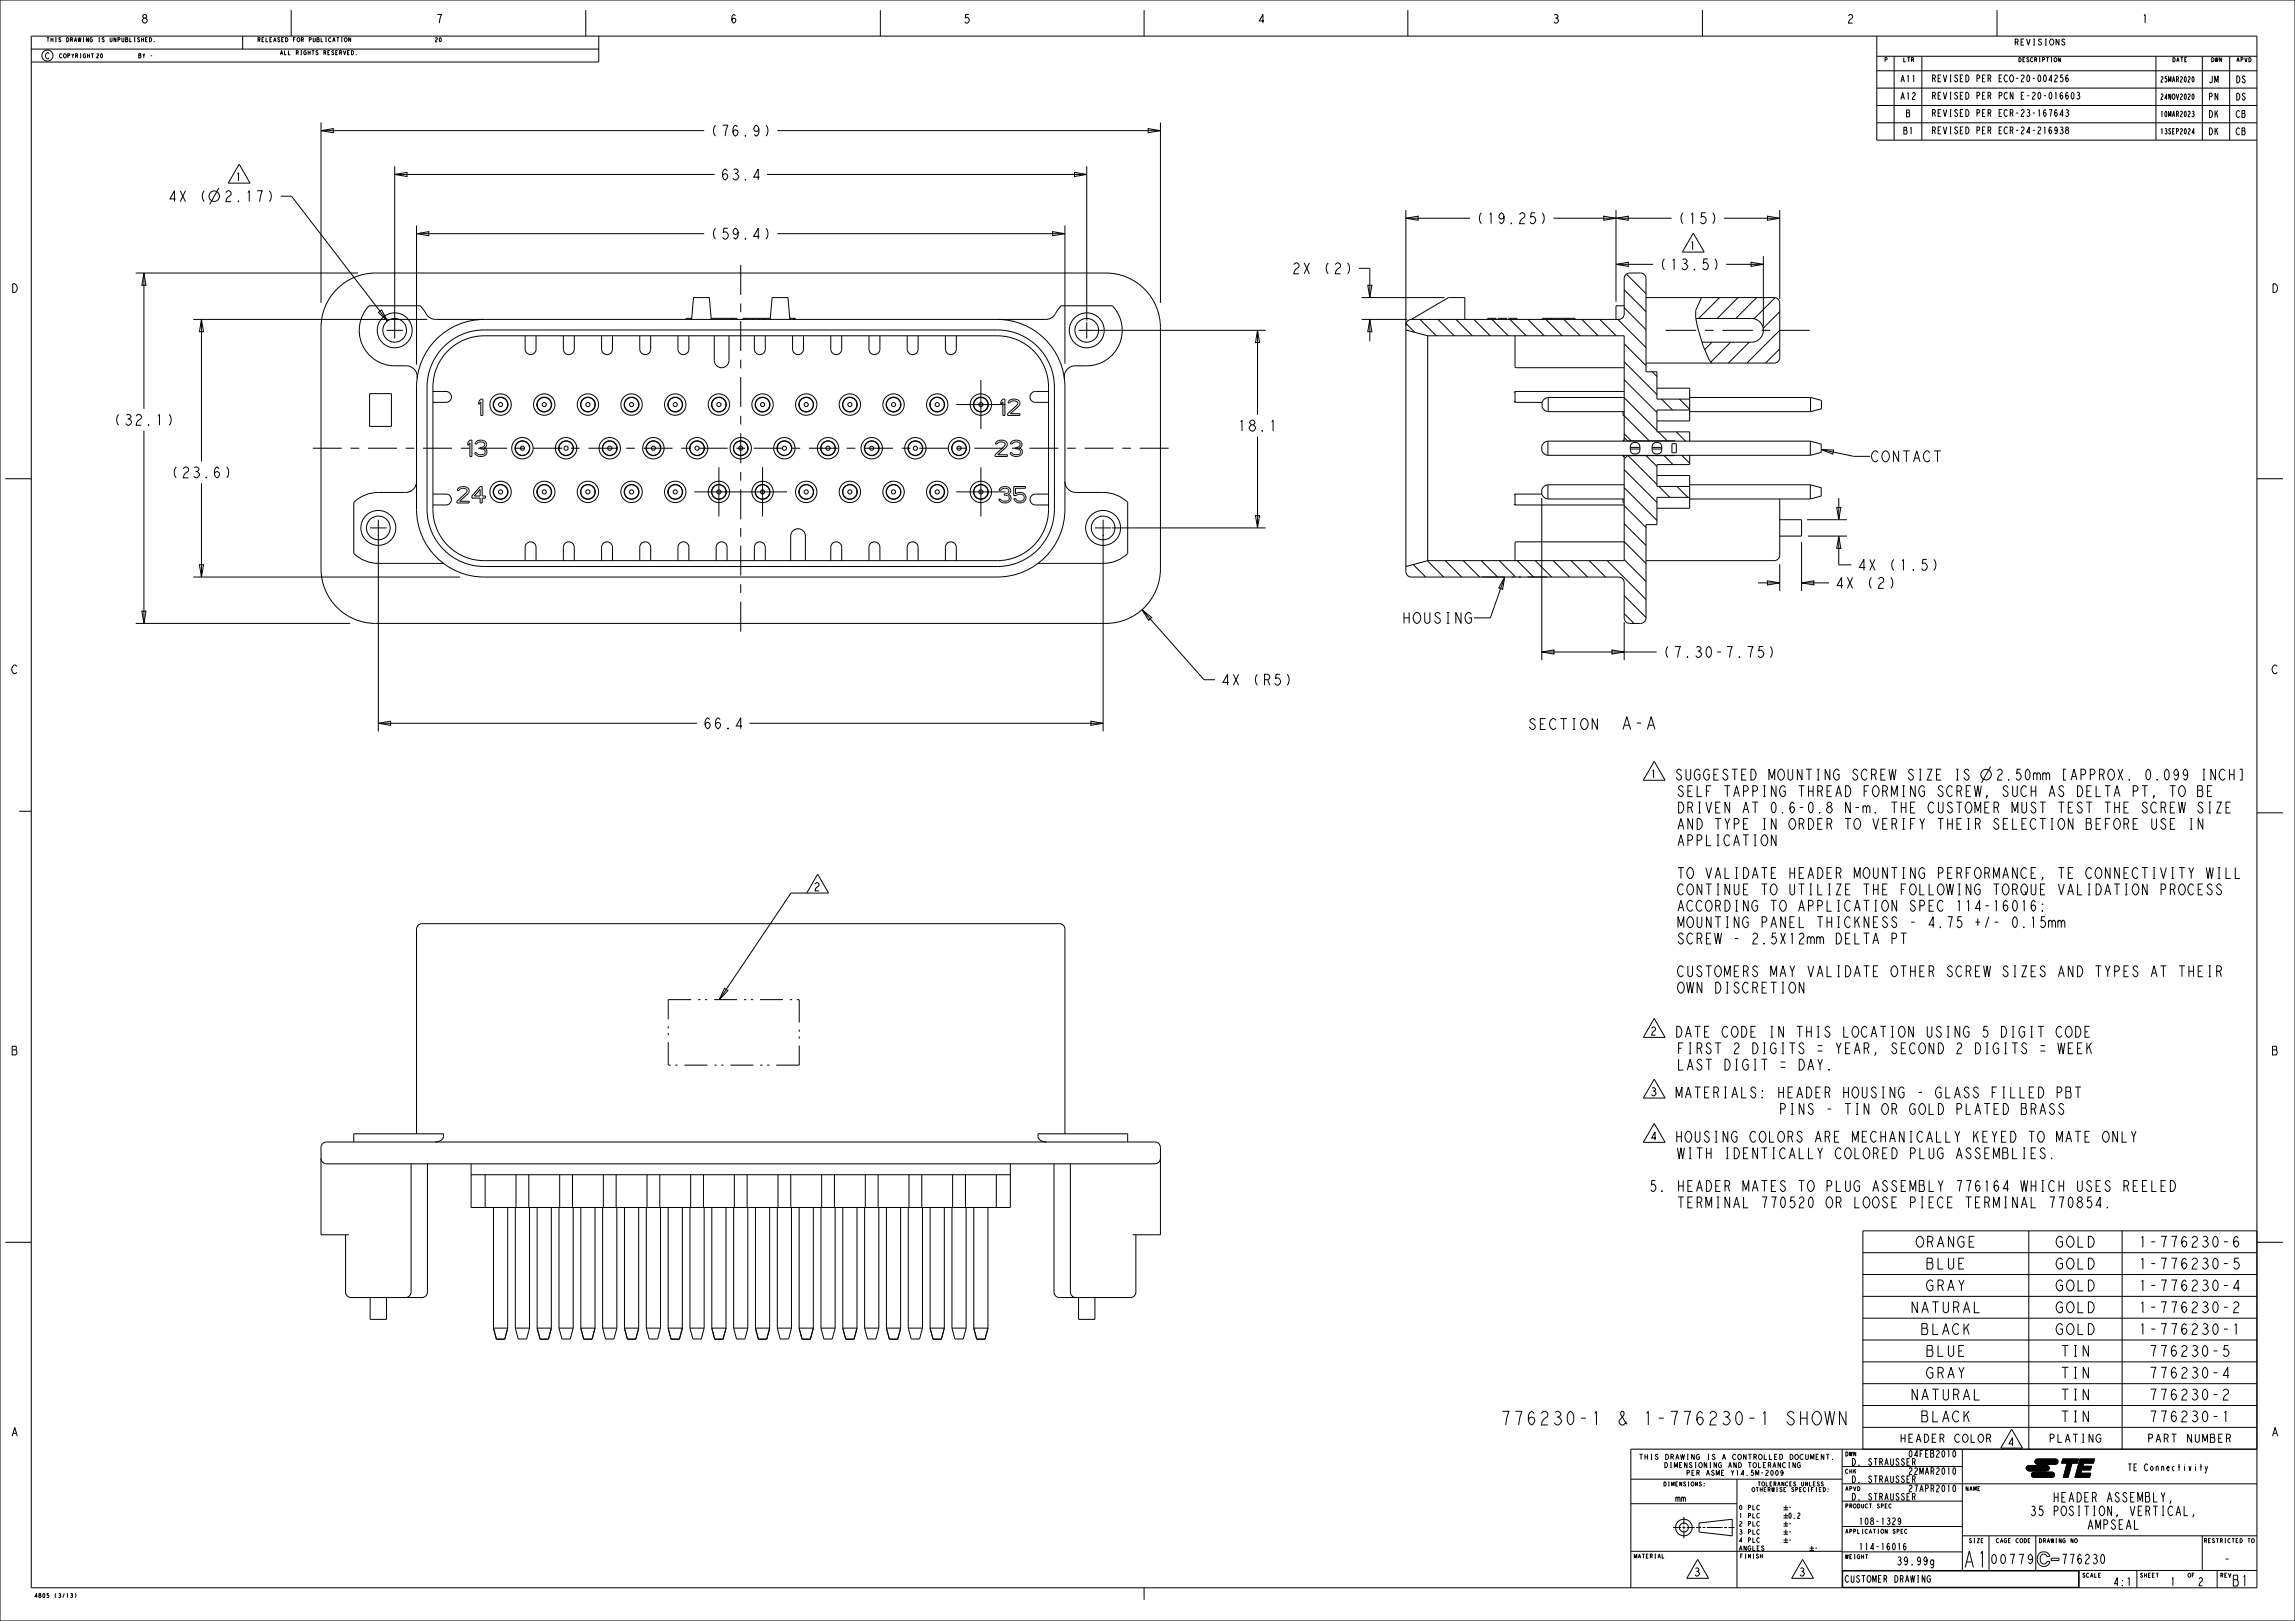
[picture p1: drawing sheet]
<svg xmlns="http://www.w3.org/2000/svg" width="841mm" height="594mm" viewBox="0 0 841 594" stroke-linecap="round" stroke-linejoin="round" font-family="sans-serif">
<defs><g id="words">
<text font-size="7.8" x="719.3" y="574.4">A1</text>
<g font-size="6.5">
<text x="553.2" y="522.2">776230-1</text>
<text x="599.8" y="522.2">&amp; 1-776230-1 SHOWN</text>
</g>
<text font-size="6.1" x="596.3" y="267.3">A-A</text>
<g font-size="5.2">
<text x="260" y="49.9">(76.9 )</text>
<text x="263.8" y="65.9">63.4</text>
<text x="61.3" y="73.9">4X (</text>
<text x="81.8" y="73.9">2.17 )</text>
<text x="540.7" y="82">(19.25 )</text>
<text x="614.6" y="82">(15 )</text>
<text x="260" y="87.6">(59.4 )</text>
<text x="473.2" y="100.3">2X ( 2)</text>
<text x="607.8" y="98.9">(13.5 )</text>
<text x="41.3" y="155.8">(32.1 )</text>
<text x="453.2" y="158">18.1</text>
<text x="685.3" y="169.2">CONTACT</text>
<text x="62.4" y="175.1">(23.6 )</text>
<text x="680.4" y="209">4X ( 1.5 )</text>
<text x="672.2" y="215.6">4X ( 2)</text>
<text x="513.5" y="228.4">HOUSING</text>
<text x="609.1" y="240.9">(7.30-7.75)</text>
<text x="447.2" y="251.1">4X ( R5)</text>
<text x="257.4" y="267">66.4</text>
<text x="565.8" y="267.3">SECTION</text>
<text x="611.8" y="291.9">SELF TAPPING THREAD FORMING SCREW, SUCH AS DELTA PT, TO BE</text>
<text x="611.8" y="297.9">DRIVEN AT 0.6-0.8 N-m. THE CUSTOMER MUST TEST THE SCREW SIZE</text>
<text x="611.8" y="303.9">AND TYPE IN ORDER TO VERIFY THEIR SELECTION BEFORE USE IN</text>
<text x="611.8" y="309.9">APPLICATION</text>
<text x="611.8" y="321.9">TO VALIDATE HEADER MOUNTING PERFORMANCE, TE CONNECTIVITY WILL</text>
<text x="611.8" y="327.9">CONTINUE TO UTILIZE THE FOLLOWING TORQUE VALIDATION PROCESS</text>
<text x="611.8" y="333.9">ACCORDING TO APPLICATION SPEC 114-16016:</text>
<text x="611.8" y="339.9">MOUNTING PANEL THICKNESS - 4.75 +/- 0.15mm</text>
<text x="611.8" y="345.9">SCREW - 2.5X12mm DELTA PT</text>
<text x="611.8" y="357.9">CUSTOMERS MAY VALIDATE OTHER SCREW SIZES AND TYPES AT THEIR</text>
<text x="611.8" y="363.9">OWN DISCRETION</text>
<text x="613" y="380.1">DATE CODE IN THIS LOCATION USING 5 DIGIT CODE</text>
<text x="611.8" y="386.1">FIRST 2 DIGITS = YEAR, SECOND 2 DIGITS = WEEK</text>
<text x="611.8" y="392.1">LAST DIGIT = DAY.</text>
<text x="613" y="402.3">MATERIALS: HEADER HOUSING - GLASS FILLED PBT</text>
<text x="642.5" y="408.4">PINS - TIN OR GOLD PLATED BRASS</text>
<text x="613" y="418.5">HOUSING COLORS ARE MECHANICALLY KEYED TO MATE ONLY</text>
<text x="611.8" y="424.6">WITH IDENTICALLY COLORED PLUG ASSEMBLIES.</text>
<text x="603.5" y="436.6">5. HEADER MATES TO PLUG ASSEMBLY 776164 WHICH USES REELED</text>
<text x="611.8" y="442.6">TERMINAL 770520 OR LOOSE PIECE TERMINAL 770854.</text>
<text x="703.7" y="457">ORANGE</text>
<text x="754.3" y="457">GOLD</text>
<text x="786.8" y="457">1-776230-6</text>
<text x="706.8" y="465">BLUE</text>
<text x="754.3" y="465">GOLD</text>
<text x="786.8" y="465">1-776230-5</text>
<text x="706.8" y="473">GRAY</text>
<text x="754.3" y="473">GOLD</text>
<text x="786.8" y="473">1-776230-4</text>
<text x="702.1" y="481">NATURAL</text>
<text x="754.3" y="481">GOLD</text>
<text x="786.8" y="481">1-776230-2</text>
<text x="705.3" y="489">BLACK</text>
<text x="754.3" y="489">GOLD</text>
<text x="786.8" y="489">1-776230-1</text>
<text x="706.8" y="497">BLUE</text>
<text x="755.9" y="497">TIN</text>
<text x="789.9" y="497">776230-5</text>
<text x="706.8" y="505">GRAY</text>
<text x="755.9" y="505">TIN</text>
<text x="789.9" y="505">776230-4</text>
<text x="702.1" y="513">NATURAL</text>
<text x="755.9" y="513">TIN</text>
<text x="789.9" y="513">776230-2</text>
<text x="705.3" y="521">BLACK</text>
<text x="755.9" y="521">TIN</text>
<text x="789.9" y="521">776230-1</text>
<text x="817.8" y="581.2">B1</text>
</g>
<g font-size="4.6">
<text x="752.1" y="550.4">HEADER ASSEMBLY,</text>
<text x="743.7" y="555.4">35 POSITION, VERTICAL,</text>
<text x="764.7" y="560.4">AMPSEAL</text>
<text x="729.1" y="573.1">00779</text>
<text x="755.1" y="573">776230</text>
<text x="814.7" y="573">-</text>
</g>
<g font-size="4.1">
<text x="51.5" y="8.5">8</text>
<text x="159.5" y="8.5">7</text>
<text x="267.4" y="8.5">6</text>
<text x="352.8" y="8.5">5</text>
<text x="460.7" y="8.5">4</text>
<text x="568.7" y="8.5">3</text>
<text x="676.6" y="8.5">2</text>
<text x="784.6" y="8.5">1</text>
<text x="3.9" y="107.2">D</text>
<text x="832.2" y="107.2">D</text>
<text x="3.9" y="246.9">C</text>
<text x="832.2" y="246.9">C</text>
<text x="3.9" y="386.6">B</text>
<text x="832.2" y="386.6">B</text>
<text x="3.9" y="526.3">A</text>
<text x="832.2" y="526.3">A</text>
</g>
<g font-size="3.9">
<text x="86" y="66.3">1</text>
<text x="618.8" y="91.5">1</text>
<text x="604.5" y="285.1">1</text>
<text x="298" y="326.4">2</text>
<text x="604.5" y="379.3">2</text>
<text x="604.5" y="401.6">3</text>
<text x="604.5" y="417.8">4</text>
<text x="699" y="528.5">HEADER COLOR</text>
<text x="735.5" y="529.8">4</text>
<text x="752.4" y="528.5">PLATING</text>
<text x="789.5" y="528.5">PART NUMBER</text>
<text x="694.8" y="573.5">39.99g</text>
<text x="620.4" y="577.5">3</text>
<text x="658.9" y="577.5">3</text>
<text x="774.2" y="581.1">4:1</text>
<text x="795.1" y="581.1">1</text>
<text x="805.3" y="581.1">2</text>
</g>
<g font-size="3.3">
<text x="707.7" y="30">REVISED PER ECO-20-004256</text>
<text x="696.2" y="30.1">A11</text>
<text x="809.2" y="30.3">JM</text>
<text x="819.2" y="30.3">DS</text>
<text x="696.2" y="36.5">A12</text>
<text x="707.7" y="36.3">REVISED PER PCN E-20-016603</text>
<text x="809.2" y="36.7">PN</text>
<text x="819.2" y="36.7">DS</text>
<text x="698.3" y="42.8">B</text>
<text x="707.7" y="42.7">REVISED PER ECR-23-167643</text>
<text x="809.2" y="43">DK</text>
<text x="819.2" y="43">CB</text>
<text x="697.3" y="49.2">B1</text>
<text x="707.7" y="49">REVISED PER ECR-24-216938</text>
<text x="809.2" y="49.4">DK</text>
<text x="819.2" y="49.4">CB</text>
<text x="699.1" y="534">04FEB2010</text>
<text x="678.3" y="537">D. STRAUSSER</text>
<text x="779.5" y="538.9">TE Connectivity</text>
<text x="678.3" y="543.3">D. STRAUSSER</text>
<text x="699.1" y="540.3">22MAR2010</text>
<text x="613.9" y="550.3">mm</text>
<text x="678.3" y="549.7">D. STRAUSSER</text>
<text x="699.1" y="546.7">27APR2010</text>
<text x="681" y="558.7">108-1329</text>
<text x="681" y="568">114-16016</text>
<text x="675.9" y="579.8">CUSTOMER DRAWING</text>
</g>
<g font-size="2.9">
<text x="737.9" y="16.5">REVISIONS</text>
<text x="16.4" y="21.6">C</text>
</g>
<g font-size="2.6">
<text x="791.5" y="30.1">25MAR2020</text>
<text x="791.5" y="36.4">24NOV2020</text>
<text x="791.5" y="42.8">10MAR2023</text>
<text x="791.5" y="49.1">13SEP2024</text>
<text x="655.2" y="553.4">-</text>
<text x="655.2" y="556.4">0.2</text>
<text x="655.2" y="559.4">-</text>
<text x="655.2" y="562.4">-</text>
<text x="655.2" y="565.3">-</text>
<text x="664.7" y="568.3">-</text>
</g>
<g font-size="2.5">
<text x="606.9" y="534.8">THIS DRAWING IS A CONTROLLED DOCUMENT.</text>
<text x="609.6" y="537.8">DIMENSIONING AND TOLERANCING</text>
<text x="617.8" y="540.7">PER ASME Y14.5M-2009</text>
</g>
<g font-size="2.2">
<text x="637.1" y="553.3">0 PLC</text>
<text x="637.1" y="556.3">1 PLC</text>
<text x="637.1" y="559.2">2 PLC</text>
<text x="637.1" y="562.2">3 PLC</text>
<text x="637.1" y="565.2">4 PLC</text>
<text x="637.1" y="568.2">ANGLES</text>
</g>
<g font-size="2">
<text x="16.9" y="15.3">THIS DRAWING IS UNPUBLISHED.</text>
<text x="94.2" y="15.3">RELEASED FOR PUBLICATION</text>
<text x="159.2" y="15.3">20</text>
<text x="21.6" y="21.2">COPYRIGHT</text>
<text x="35.1" y="21.2">20</text>
<text x="50.6" y="21.2">BY -</text>
<text x="102.5" y="20.1">ALL RIGHTS RESERVED.</text>
<text x="690.4" y="22.6">P</text>
<text x="697.3" y="22.6">LTR</text>
<text x="739.5" y="22.6">DESCRIPTION</text>
<text x="795.9" y="22.6">DATE</text>
<text x="810.1" y="22.6">DWN</text>
<text x="819.4" y="22.6">APVD</text>
<text x="676.1" y="533.6">DWN</text>
<text x="676.1" y="539.9">CHK</text>
<text x="609.4" y="544.6">DIMENSIONS:</text>
<text x="643.9" y="544.5">TOLERANCES UNLESS</text>
<text x="641.8" y="546.6">OTHERWISE SPECIFIED:</text>
<text x="676.1" y="546.3">APVD</text>
<text x="720.1" y="546.3">NAME</text>
<text x="676.1" y="552.6">PRODUCT SPEC</text>
<text x="676.1" y="561.9">APPLICATION SPEC</text>
<text x="721.3" y="565.3">SIZE</text>
<text x="731.3" y="565.3">CAGE CODE</text>
<text x="747" y="565.3">DRAWING NO</text>
<text x="807.5" y="565.3">RESTRICTED TO</text>
<text x="598.6" y="571">MATERIAL</text>
<text x="637.5" y="571">FINISH</text>
<text x="676.1" y="571.2">WEIGHT</text>
<text x="762.9" y="578">SCALE</text>
<text x="784.1" y="578">SHEET</text>
<text x="801.6" y="578">OF</text>
<text x="813.5" y="578">REV</text>
<text x="12.4" y="585.4">4805 (3/13)</text>
</g>
</g></defs>
<g fill="none" stroke="#000" stroke-width=".37">
<path d="M0 0h841v594h-841zM11.5 13.2h815.6v568.6h-815.6zM11.5 18h207.9M33.4 19.7h.9M33.9 19.7v1.5M51.2 14l-.5-.2-.3 .4a.67 .67 0 0 1 .6 .4 .67 .67 0 0 1-.1 .7l-.5-.4M51.9 13.8v1.5M51.9 14.5h.7M52.6 13.8v1.5M53.3 14.5h.5M54.1 13.8h-.8v1.5h.8M54.8 13.8a.76 .76 0 0 1 .8 .7 .76 .76 0 0 1-.8 .8z"/>
<path d="M56.6 15.3h.1M88.9 13.2v4.8M106.7 3.7v9.5M123.4 13.8h.9M123.8 13.8v1.5M125.1 13.8h.3M125.1 15.3h.3M125.3 13.8v1.5M125.8 18.5l.5 1.6 .4-1.6M127.4 19.3h.4M128.1 18.5h-.7v1.6h.7M128.5 13.8v1.5l-.7-1.5v1.5"/>
<path d="M128.8 18.5a.76 .76 0 0 1 .8 .8 .76 .76 0 0 1-.8 .8zM130.6 20.1h.1M214.7 3.7v9.5M219.4 13.2v9.5h-207.9M322.6 3.7v9.5M419.3 3.7v9.5M515.9 3.7v9.5M623.9 3.7v9.5M687.7 13.2v38.2h139.3M731.8 3.7v9.5M754.5 14.3v2.2l-1.1-2.2v2.2M756.6 14.7l-.4-.4-.6 .4 1 1.1-.1 .6-.5 .1-.6-.5"/>
<path d="M55.2 20.4h.5M687.7 38.7h139.3M687.7 32.3h139.4M687.7 25.9h139.4M687.7 20.6h139.4M694.1 20.6v30.8M704.3 20.6v30.8M752 29.4h-1.1l.9-1.9v2.5M752.9 27.9l.4-.4 .6 .4-1 2.1h1M755 21.1v1.5l-.7-1.5v1.5M755.8 34.2l-.4-.4a1.72 1.72 0 0 0 0 2.5l.4-.4v-.8l-.4-.2-.5 .6M755.9 27.5h-.7l-.1 1 .2-.2a.85 .85 0 0 1 .8 .8 .85 .85 0 0 1-.8 .9l-.4-.4"/>
<path d="M757.9 27.9l-.4-.4a1.72 1.72 0 0 0 0 2.5l.5-.9-.1-.4-.4-.2-.5 .6M757.9 34.2l-.4-.4a1.72 1.72 0 0 0 0 2.5l.5-.8-.1-.4-.4-.2-.5 .6M759.3 34l.2-.2a1.72 1.72 0 0 1 0 2.5 1.8 1.8 0 0 1-.2-2.3zM761.2 34l.2-.2 .5 .2 .1 .4-.3 .5a.69 .69 0 0 1 .4 .9 .69 .69 0 0 1-.9 .3l-.2-.2M761.4 34.9h.3M790.1 20.6l-.1 30.8M801.3 21.1h-.7v1.5h.7M803.5 28.2h.3l.2 .5-.4 1.4-.3-.7zM803.5 34.6h.3l.2 .5-.4 1.3-.3-.6zM807.1 20.6l-.1 30.8M817.1 20.6l-.1 30.8M824.1 21.1a.76 .76 0 0 1 .8 .8 .76 .76 0 0 1-.8 .7z"/>
<path d="M687.7 45h139.3M750.9 40.2h1l-.5 2.5M751.8 46.9l-.4-.4a1.72 1.72 0 0 0 0 2.5l.5-.8-.1-.4-.4-.2-.5 .6M753.8 40.6l-.4-.4a1.72 1.72 0 0 0 0 2.5l.4-.4v-.9l-.4-.2-.5 .6M753.9 47.4l-.5 .6-.4-.2v-.9l.4-.4a1.72 1.72 0 0 1 0 2.5l-.4-.4M755.1 46.7l.2-.2 .5 .2 .1 .4-.3 .5a.69 .69 0 0 1 .4 .9 .69 .69 0 0 1-.9 .3l-.2-.2M755.3 47.6h.3M756.1 42.1h-1.2l.9-1.9v2.5M757.1 40.4l.5-.2 .4 .4-.4 .6a.69 .69 0 0 1 .5 .9 .69 .69 0 0 1-1 .4l-.1-.2M757.1 47.8a.62 .62 0 0 1 .9 .3 .62 .62 0 0 1-.5 .8 .62 .62 0 0 1-.7-.7zM757.3 47.6l-.3-.5 .3-.6 .7 .4-.4 .7M757.3 41.2h.3"/>
<path d="M803.4 40.9l.3-.1 .3 .3-.3 .5a.54 .54 0 0 1 .4 .7 .54 .54 0 0 1-.7 .3l-.1-.1M803.5 41.6h.2M804.1 48.6h-.8l.6-1.5v2M123.5 105.9a19.9 19.9 0 0 1 14.1-5.9h267.6a20 20 0 0 1 20 20v88.4a20 20 0 0 1-20 20h-267.6a20 20 0 0 1-20-20v-88.4a19.9 19.9 0 0 1 5.9-14.1zM177.4 117a24.8 24.8 0 0 0-24.8 24.8v44.8a24.8 24.8 0 0 0 24.8 24.8h188a24.8 24.8 0 0 0 24.8-24.8v-44.8a24.8 24.8 0 0 0-24.8-24.8M253.4 117l.7-8h5.8l.7 8M253.5 116.6h-2.1v.4M260.6 116.6h9.5v.4M268 116.6v.4M273.2 116.6v.4M276 116.6v.4M278.2 116.6v.4"/>
<path d="M280.1 116.6v.4M282.2 117l.7-8h5.8l.7 8M282.3 116.6h-10.1v.4M289.4 116.6h2v.4M289.7 116.6v.4M290.8 116.6v.4M515.3 118.6l3.2 3.2M517.2 117l-1.4 .6-.6 1.4v90.4l.3 1.1 .7 .7 1 .2 76.5 .1 1.2 .9 .3 1v13l.3 1.1 1.1 .9h5.1l1.2-.9 .3-1.1v-34.2h4v-10h12M517.2 117h76.5l1.2-.9 .3-1.1v-13l.3-1 1.1-.9h5.1l1.2 .9 .3 1v34.2h4v10h12M517.2 117l13.6-8h6v8M520.3 117l6 6M526.9 117l6 6"/>
<path d="M533.5 117l6 6M540.1 117l6 6M545.2 117v-.4h3v.4M546.7 117l6 6M549 117v-.4h3.1v.4M552.9 117v-.4h3v.4M553.3 117l6 6M559.9 117l6 6M565.2 117v-.4h12v.4M566.5 117l6 6M567.4 116.6v.4M568.4 116.6v.4"/>
<path d="M568.7 116.6v.4M573.1 117l6 6M574 116.6v.4M575 116.6v.4M579.7 117l6 6M586.3 117l6 6M592.8 117l10.4 10.4M595.2 112h-3v5M595.2 112.8l8 8M595.2 106.2l8 8M596 100.4l7.2 7.2M603.2 109h47l1.4 .6 .6 1.4v20l-.3 1.1-.7 .7-1 .2h-47"/>
<path d="M621.5 116.7h20.3a4.3 4.3 0 0 1 4.4 4.3 4.3 4.3 0 0 1-4.4 4.4h-18.1M623.5 109l-2.1 4.7a34.1 34.1 0 0 0 2.8 13.2l2.2 5.1 .9 1M630.1 109l-7.6 7.7M636.9 109l-7.6 7.7M643.7 109l-7.6 7.7M650.5 109.1l-7.8 7.8M652.2 114.2l-6.1 6.1M152.9 138.6a4 4 0 0 0-4-4.6 20.7 20.7 0 0 1-8.9-.8 13 13 0 0 1-4.7-21.2h18.7l1.2 1.4a5.8 5.8 0 0 0 3.8 3.6h224.2a4.5 4.5 0 0 0 4.2-3.1l1.5-1.9h18.7a13 13 0 0 1 2.6 14.1 13 13 0 0 1-12 7.9h-4.2a4 4 0 0 0-4 4.6M163.2 126.5a20.9 20.9 0 0 1 14.2-5.6h188a20.9 20.9 0 0 1 21 20.9v44.8a20.9 20.9 0 0 1-21 21h-188a20.9 20.9 0 0 1-20.9-21v-44.8a20.9 20.9 0 0 1 6.7-15.3zM164.1 128.6a18.7 18.7 0 0 1 13.3-5.6h188a18.8 18.8 0 0 1 18.8 18.8v44.8a18.8 18.8 0 0 1-18.8 18.8h-188a18.8 18.8 0 0 1-18.8-18.8v-44.8a18.7 18.7 0 0 1 5.5-13.2zM192.4 123v4.9a2 2 0 0 0 2 2 2 2 0 0 0 2-2v-4.9M206.4 123v4.9a2 2 0 0 0 2 2 2 2 0 0 0 2-2v-4.9"/>
<path d="M220.4 123v4.9a2 2 0 0 0 2 2 2 2 0 0 0 2-2v-4.9M234.4 123v4.9a2 2 0 0 0 2 2 2 2 0 0 0 2-2v-4.9M248.4 123v4.9a2 2 0 0 0 2 2 2 2 0 0 0 2-2v-4.9M261.7 123v9a2.7 2.7 0 0 0 2.7 2.7 2.7 2.7 0 0 0 2.7-2.7v-9M276.4 123v4.9a2 2 0 0 0 2 2 2 2 0 0 0 2-2v-4.9M290.4 123v4.9a2 2 0 0 0 2 2 2 2 0 0 0 2-2v-4.9M304.4 123v4.9a2 2 0 0 0 2 2 2 2 0 0 0 2-2v-4.9M318.4 123v4.9a2 2 0 0 0 2 2 2 2 0 0 0 2-2v-4.9M332.4 123v4.9a2 2 0 0 0 2 2 2 2 0 0 0 2-2v-4.9M346.4 123v4.9a2 2 0 0 0 2 2 2 2 0 0 0 2-2v-4.9M359.4 139.2v18M515.2 120.9l8 2.1"/>
<path d="M523.2 123h72v38.6M523.2 123v82.4M555 123.1l.2 .3v10.9l.2 .4h39.8M595.2 139.2l12 12M595.2 132.6l12 12M595.2 126l8 8M605.5 136.2l1.7 1.8M627.4 125.4l-2.7 2.7M634.2 125.4l-7.2 7.2M641 125.4l-7.6 7.6M652.2 121l-12 12M652.2 127.8l-5.2 5.2"/>
<path d="M158.6 143.4h4.8a2 2 0 0 1 2 2 2 2 0 0 1-2 2h-4.8M176.2 146.3h.7v6h-.7v-5l-.8 .9v-1zM180.8 147.9v.6M186 148.5h.1M186 147.9h.1M186 147.9v.6M196.8 147.9v.6M202.1 147.9v.6M212.8 148.5h.1M212.8 147.9h.1M212.8 147.9v.6M218.1 147.9v.6"/>
<path d="M228.8 147.9v.6M234 147.9v.6M244.8 147.9v.6M250.1 147.9v.6M260.8 148.5h.1M260.8 147.9h.1M260.8 147.9v.6M266.1 147.9v.6M276.8 147.9v.6M282 147.9v.6M292.8 147.9v.6M298.1 147.9v.6"/>
<path d="M308.8 147.9v.6M314.1 147.9v.6M324.8 147.9v.6M330 147.9v.6M340.9 147.9v.6M346.1 147.9v.6M350.4 148.2h18M356.8 147.9v.6M362.1 147.9v.6M367.5 146.2h.8v6h-.8v-4.9l-.7 .9v-1.1zM370 146.6a2.3 2.3 0 0 1 3.8 1.3l-.4 .9-3.1 2.8h3.5v.6h-4.5v-.6l3.5-3.2 .2-.5a1.69 1.69 0 0 0-3-.3h-.6zM384.2 143.4h-4.8a2 2 0 0 0-2 2 2 2 0 0 0 2 2h4.8"/>
<path d="M554.8 147l.7 .4M555.5 143.4l-.7 .4M567.3 145.6l-1.5 .7a2.6 2.6 0 0 0 0 3.9l1.5 .6M567.3 145.6v5.2M567.3 150.8h27.9M567.3 145.6h27.9M594.8 150.8v1.5h.4M595.2 143.4h-39.6l-.4 .2v3.4l.2 .4h9.7M595.2 158.9l2.6 2.6M595.2 152.3l9.2 9.2M595.2 145.8l12 12M607.2 142.2h12v12h-12"/>
<path d="M607.7 158.2l3.3 3.3M608.9 146.2l4 4M614.3 158.2l3.4 3.5M615.5 146.2l3.7 3.8M619.2 150.2h-12v8h12v3.5M619.2 150.8h44.3M619.2 145.6h44.3M663.5 145.6l4 1.1v3.1l-4 1M663.5 145.6v5.2M1.9 175.4h9.6M152.6 176.4a4 4 0 0 1-4 4h-10a13 13 0 0 0-9 3.7v18.7a13 13 0 0 0 9 3.6h23.9M168.2 178.7a2.3 2.3 0 0 1 3.7 1.3l-.3 .9-3.2 2.8h3.5v.6h-4.5v-.6l3.5-3.2 .3-.5a1.69 1.69 0 0 0-3-.3h-.6z"/>
<path d="M172.2 161.3h.7v6h-.7v-5l-.8 .9v-1zM174.7 161.7a2.23 2.23 0 0 1 3.6 1.2l-.4 .9-.5 .4a1.59 1.59 0 0 1 1 1.9 1.59 1.59 0 0 1-1.7 1.2 2.27 2.27 0 0 1-2.8-1.4h.7a2.05 2.05 0 0 0 3.2 0v-.5a1.47 1.47 0 0 0-1.9-.9v-.5a1.37 1.37 0 0 0 1.8-1.3 1.83 1.83 0 0 0-3 0h-.6zM175.9 178.3h.8v3.5h1.2v.7h-1.2v1.8h-.8v-1.8h-3v-.7zM175.9 179.3v2.5h-2.1zM180.8 179.9v.6M186 179.9h.1M186 179.9v.6M188.8 164.5h.1M188.8 163.9h.1M188.8 163.9v.6M194.1 163.9v.6M196.8 179.9v.6"/>
<path d="M202.1 179.9v.6M204.8 163.9v.6M210 164.5h.1M210 163.9h.1M210 163.9v.6M212.8 179.9h.1M212.8 179.9v.6M218.1 179.9v.6M220.8 163.9v.6M226.1 163.9v.6M228.8 179.9v.6M234 179.9v.6"/>
<path d="M236.8 164.5h.1M236.8 163.9h.1M236.8 163.9v.6M242.1 163.9v.6M244.8 179.9v.6M250.1 179.9v.6M252.8 163.9v.6M258 163.9v.6M260.8 179.9h.1M260.8 179.9v.6M263.4 171.2v18M266.1 179.9v.6"/>
<path d="M268.8 163.9v.6M274.1 163.9v.6M276.8 179.9v.6M279.4 171.2v18M282 179.9v.6M284.8 164.5h.1M284.8 163.9h.1M284.8 163.9v.6M290.1 163.9v.6M292.8 179.9v.6M298.1 179.9v.6M300.8 163.9v.6"/>
<path d="M306 163.9v.6M308.8 179.9v.6M314.1 179.9v.6M316.9 163.9v.6M322.1 163.9v.6M324.8 179.9v.6M330 179.9v.6M332.8 163.9v.6M338.1 163.9v.6M340.9 179.9v.6M346.1 179.9v.6M348.8 163.9v.6"/>
<path d="M354 163.9v.6M356.8 179.9v.6M359.4 171.2v18M362.1 179.9v.6M365.4 161.7a2.3 2.3 0 0 1 3.7 1.2l-.3 .9-3.2 2.8h3.5v.7h-4.5v-.7l3.5-3.1 .3-.6a1.69 1.69 0 0 0-3-.2h-.6zM366.7 178.7a2.23 2.23 0 0 1 3.7 1.2l-.4 .9-.5 .4a1.59 1.59 0 0 1 1 1.9 1.59 1.59 0 0 1-1.8 1.2 2.27 2.27 0 0 1-2.7-1.4h.6a2.05 2.05 0 0 0 3.3 0v-.5a1.47 1.47 0 0 0-1.9-.9v-.5a1.37 1.37 0 0 0 1.7-1.3 1.83 1.83 0 0 0-3 0h-.6zM370.9 161.7a2.23 2.23 0 0 1 3.6 1.2l-.4 .9-.5 .4a1.59 1.59 0 0 1 1 1.9 1.59 1.59 0 0 1-1.7 1.2 2.27 2.27 0 0 1-2.8-1.4h.7a2.05 2.05 0 0 0 3.2 0v-.5a1.47 1.47 0 0 0-1.9-.9v-.5a1.37 1.37 0 0 0 1.8-1.3 1.83 1.83 0 0 0-3 0h-.6zM371.5 178.3h4.2v.6h-3.6v2.1a2.2 2.2 0 0 1 2.8-.4 2.2 2.2 0 0 1 .8 2.7 2.41 2.41 0 0 1-4.2-.6h.7a1.53 1.53 0 0 0 2.1 1 1.53 1.53 0 0 0 .7-2.2 2.05 2.05 0 0 0-2.6 .1h-.9zM390.2 176.4a4 4 0 0 0 4 4h10a13 13 0 0 1 9 3.7v18.7a13 13 0 0 1-9 3.6h-23.8M567.2 177.6l-1.5 .7a2.6 2.6 0 0 0-.7 2.7M567.2 161.6l-1.5 .7a2.6 2.6 0 0 0 0 3.9l1.5 .6M567.2 161.6v5.2"/>
<path d="M567.2 177.6v5.2M567.2 177.6h28M567.2 166.8h96.2M567.2 161.6h96.2M594.8 166.8v.5h.4M594.8 167.2h.4M594.8 166.9h.4M594.8 161.4h.4M595.2 166.8v38.6h-72M595.2 161.3h-.4v.4M595.2 160.3l1.2 1.2M595.2 178.7l12 12"/>
<path d="M595.2 172.1l12 12M596.4 167h17M596.4 161.5v.1M596.4 166.8v.2M596.4 167l-1.2 1.2M596.4 161.5h17M596.6 167l10.6 10.5M597.4 164.5h3.6M597.4 163.9h3.6M597.4 163.9v.6M597.4 164.5a1.79 1.79 0 0 0 1.8 1.9 1.79 1.79 0 0 0 1.8-1.9M597.4 163.9a1.79 1.79 0 0 1 1.8-1.8 1.79 1.79 0 0 1 1.8 1.8"/>
<path d="M601 163.9v.6M603.2 167l4 3.9M605.4 164.5h3.6M605.4 163.9h3.6M605.4 163.9v.6M605.4 164.5a1.79 1.79 0 0 0 1.8 1.9 1.79 1.79 0 0 0 1.8-1.9M605.4 163.9a1.79 1.79 0 0 1 1.8-1.8 1.79 1.79 0 0 1 1.8 1.8M607.2 174.2h12v12h-12M607.9 178.2l4 4M609 163.9v.6M609.8 167l3.3 3.2M612.7 162.6h1.6v3.3h-1.6z"/>
<path d="M613.4 161.5l.5 .1M613.4 161.5v.1M613.4 166.8v.2M613.9 166.8l-.5 .2M614.5 178.2l4 4M616.2 166.8l3 3M619.2 166.8v3.4h-12v8h12M619.2 177.6h44.2M663.4 177.6l4 1.1v3.1l-4 1M663.4 161.6l4 1.1v3.1l-4 1M663.4 161.6v5.2M663.4 177.6v5.2"/>
<path d="M827.1 175.4h9.5M158.6 181h4.8a2 2 0 0 1 2 2 2 2 0 0 1-2 2h-4.8M186 180.5h.1M212.8 180.5h.1M254.4 180.2h34M260.8 180.5h.1M350.4 180.2h18M384.2 181h-4.8a2 2 0 0 0-2 2 2 2 0 0 0 2 2h4.8M554.8 184.6l.7 .4M555.5 181l-.7 .4M565 181l.7 1.2 1.5 .6M565 181l-9.6 .1-.2 .3v3.5l.4 .1h39.6"/>
<path d="M567.2 182.8h28M594.8 182.8v1.5h.4M595.2 191.9l8 8M595.2 185.3l8 8M619.2 182.8h44.2M652.1 182.8l.1 20.6-.3 1.1-.7 .7-1 .2h-47M652.2 190.4h8v6h-8M660.2 198.7v17.9M662.1 190.4h14.7M662.5 196.4h14.3M673.1 185.9h1.5l-.8 4.5zM673.8 196.4l.8 4.5h-1.5z"/>
<path d="M673.8 196.4v10.6h4.6M673.8 182.4v8M192.4 205.4v-4.9a2 2 0 0 1 2-2 2 2 0 0 1 2 2v4.9M206.4 205.4v-4.9a2 2 0 0 1 2-2 2 2 0 0 1 2 2v4.9M220.4 205.4v-4.9a2 2 0 0 1 2-2 2 2 0 0 1 2 2v4.9M234.4 205.4v-4.9a2 2 0 0 1 2-2 2 2 0 0 1 2 2v4.9M248.4 205.4v-4.9a2 2 0 0 1 2-2 2 2 0 0 1 2 2v4.9M262.4 205.4v-4.9a2 2 0 0 1 2-2 2 2 0 0 1 2 2v4.9M276.4 205.4v-4.9a2 2 0 0 1 2-2 2 2 0 0 1 2 2v4.9M289.7 205.4v-9a2.7 2.7 0 0 1 2.7-2.7 2.7 2.7 0 0 1 2.7 2.7v9M304.4 205.4v-4.9a2 2 0 0 1 2-2 2 2 0 0 1 2 2v4.9M318.4 205.4v-4.9a2 2 0 0 1 2-2 2 2 0 0 1 2 2v4.9"/>
<path d="M332.4 205.4v-4.9a2 2 0 0 1 2-2 2 2 0 0 1 2 2v4.9M346.4 205.4v-4.9a2 2 0 0 1 2-2 2 2 0 0 1 2 2v4.9M517.9 206.9l4.5 4.5M523.1 205.5l5.9 5.9M523.2 205.4l-8 2.2M529.6 205.4l6 6M536.2 205.4l6 6M542.8 205.4l6 6M549.4 205.4l6 6M554.8 205.4l.4-.4v-6.1l.4-.4h39.6l8 8M556 205.4l6 6M562.6 205.4l6 6"/>
<path d="M569.2 205.4l6 6M575.8 205.4l6 6M582.4 205.4l6 6M589 205.4l14.2 14.3M595.2 218.3l8 8M595.2 205.1l8 8M644.2 213.6h8M647.7 212.8l4.5 .8-4.5 .7zM652.2 206.7v9.9M660.2 213.6l4.5-.8v1.5zM660.2 213.6h10M595.2 224.9l3.6 3.5"/>
<path d="M606.2 279l4 6.9h-8zM7.1 297.3h4.4M827.1 297.8h9.5M606.2 373.2l4 6.9h-8zM606.2 395.4l4 7h-8zM129.6 418.5v-3h32.9v1a2.74 2.74 0 0 1-3.1 2M152.6 415.5v-75l.6-1.4 1.4-.6h234.2l1.2 1 .2 1v75M383.5 418.5a2.74 2.74 0 0 1-3.1-2v-1h32.8v3M606.2 411.7l4 6.9h-8zM117.6 424.5l.6 1.4 1.4 .6h303.6l1.5-.6 .5-1.4M150.6 426.5v47a2 2 0 0 1-2 2M156.6 426.5v47a2 2 0 0 1-2 2h-26l-1.4-.6-.6-1.4v-21"/>
<path d="M172.6 426.5v16h197.6v-16M172.6 430.5h197.6M177.8 430.5v12M189.1 430.5v12M193.8 430.5v12M205.1 430.5v12M209.8 430.5v12M221.1 430.5v12M225.8 430.5v12M237.1 430.5v12M241.8 430.5v12M253.1 430.5v12"/>
<path d="M257.8 430.5v12M269.1 430.5v12M273.8 430.5v12M285.1 430.5v12M289.8 430.5v12M301.1 430.5v12M305.8 430.5v12M317.1 430.5v12M321.8 430.5v12M333.1 430.5v12M337.8 430.5v12M349.1 430.5v12"/>
<path d="M353.8 430.5v12M365.1 430.5v12M386.2 426.5v47l.3 1 .7 .7 1 .3h26a2 2 0 0 0 2-2v-21M392.2 426.5v47l.6 1.4 1.4 .6M1.9 455.2h9.6M127.8 452.5h-10.2v-32l.3-1 1.2-1h304.7l1.2 1 .2 1v32h-10.2M180.8 442.5v44.3M186 442.5v44.3M188.8 442.5v44.2M194 442.5v44.2M196.8 442.5v44.3M202 442.5v44.3"/>
<path d="M204.8 442.5v44.2M210 442.5v44.2M212.8 442.5l.1 44.3M218 442.5v44.3M220.8 442.5v44.2M226 442.5v44.2M228.8 442.5v44.3M234 442.5v44.3M236.8 442.5v44.2M242 442.5v44.2M244.8 442.5v44.3M250 442.5v44.3"/>
<path d="M252.8 442.5v44.2M258 442.5v44.2M260.8 442.5v44.3M266 442.5v44.3M268.8 442.5v44.2M274 442.5v44.2M276.8 442.5v44.3M282 442.5v44.3M284.8 442.5v44.2M290 442.5v44.2M292.8 442.5v44.3M298 442.5v44.3"/>
<path d="M300.8 442.5v44.2M306 442.5v44.2M308.8 442.5v44.3M314 442.5v44.3M316.8 442.5v44.2M322 442.5v44.2M324.8 442.5v44.3M330 442.5v44.3M332.8 442.5v44.2M338 442.5v44.2M340.8 442.5v44.3M346 442.5v44.3"/>
<path d="M348.8 442.5v44.2M354 442.5v44.2M356.8 442.5v44.3M362 442.5v44.3M827.1 455.2h9.5M135.6 475.5v8h6v-8M395.2 475.5v8h6v-8M180.8 486.7h5.2l-1 4.1h-3.1zM180.8 486.8h.1M181.9 490.7h3.1M188.8 486.7l1.1 4h3.1l1-4M188.8 486.7h5.2"/>
<path d="M196.8 486.8l1.1 4h3.1l1-4M196.8 486.7h5.2l-1 4h-3.1zM196.8 486.8h.1M202 486.8h.1M204.8 486.7l1.1 4h3.1l1-4M204.8 486.7h5.2M212.8 486.7h5.2l-1 4.1h-3.1zM213.9 490.7h3.1M218 486.8h.1M220.8 486.7l1.1 4h3.1l1-4M220.8 486.7h5.2M228.8 486.7h5.2l-1 4.1h-3.1z"/>
<path d="M228.8 486.8h.1M229.9 490.7h3.1M236.8 486.7l1.1 4h3.1l1-4M236.8 486.7h5.2M244.8 486.8l1.1 4h3.1l1-4.1h-5.2l1.1 4h3.1M244.8 486.8h.1M250 486.8h.1M252.8 486.7l1.1 4h3.1l1-4M252.8 486.7h5.2M260.8 486.8h.1M266 486.8h.1M266 486.8l-1 4h-3.1l-1.1-4.1h5.2l-1 4h-3.1"/>
<path d="M268.8 486.7l1.1 4h3.1l1-4M268.8 486.7h5.2M276.8 486.7h5.2l-1 4.1h-3.1zM276.8 486.8h.1M277.9 490.7h3.1M284.8 486.7l1.1 4h3.1l1-4M284.8 486.7h5.2M292.8 486.8l1.1 4h3.1l1-4.1h-5.2l1.1 4h3.1M292.8 486.8h.1M298 486.8h.1M300.8 486.7l1.1 4h3.1l1-4M300.8 486.7h5.2"/>
<path d="M308.8 486.8h.1M314 486.8h.1M314 486.8l-1 4h-3.1l-1.1-4.1h5.2l-1 4h-3.1M316.8 486.7l1.1 4h3.1l1-4M316.8 486.7h5.2M324.8 486.8h.1M330 486.8h.1M330 486.8l-1 4h-3.1l-1.1-4.1h5.2l-1 4h-3.1M332.8 486.7l1.1 4h3.1l1-4M332.8 486.7h5.2M340.8 486.8l1.1 4h3.1l1-4.1h-5.2l1.1 4h3.1M340.8 486.8h.1"/>
<path d="M346 486.8h.1M348.8 486.7l1.1 4h3.1l1-4M348.8 486.7h5.2M356.8 486.7h5.2l-1 4.1h-3.1zM356.8 486.8h.1M357.9 490.7h3.1M362 486.8h.1M600.8 532.9h1.2M601.4 532.9v1.9M602.8 532.9v1.9M602.8 533.9h.9M603.7 532.9v1.9"/>
<path d="M604.9 532.9h.5M604.9 534.8h.5M605.2 532.9v1.9M666.4 532.9h-.9v1.9h.9M668.3 532.9v1.9l-.9-1.9v1.9M669.2 532.9h1.2M669.8 532.9v1.9M671.6 534.7l.1 .1zM675 531v50.8M675 537.4h44.1M698.8 535.7h.7M699.8 534.5h-1v2.5h1"/>
<path d="M700.8 535.7h.7l.3-.4-.3-.8h-.7v2.5M701.5 535.7l.3 1.3M715.9 531.7l.2-.2a1.69 1.69 0 0 1 0 2.5 1.77 1.77 0 0 1-.2-2.3zM715.9 538l.2-.2a1.69 1.69 0 0 1 0 2.5 1.77 1.77 0 0 1-.2-2.3zM719.1 531v44.5M742.8 537.3l.6-.3h6.6a.95 .95 0 0 1 .9 .9 .95 .95 0 0 1-.8 1l-6.7 .1a.95 .95 0 0 1-.8-.6 .95 .95 0 0 1 .2-1.1zM743.4 539l6.7-.1zM744.7 539.7l.7-.2h6.5a.95 .95 0 0 1 1 .8 .95 .95 0 0 1-.9 1l-6.6 .1a.95 .95 0 0 1-.9-.6 .95 .95 0 0 1 .2-1.1zM746 534.9l.6-.3h6.6a.95 .95 0 0 1 .9 .9 .95 .95 0 0 1-.8 1h-6.7a.95 .95 0 0 1-.8-.5 .95 .95 0 0 1 .2-1.1zM746.6 536.5h6.7zM750.1 538.9l-6.7 .1a.95 .95 0 0 1-.9-1 .95 .95 0 0 1 .9-1h6.6a.95 .95 0 0 1 .9 1 .95 .95 0 0 1-.9 1M753.3 536.5h-6.7a.95 .95 0 0 1-.9-.9 .95 .95 0 0 1 .9-1h6.6a.95 .95 0 0 1 .9 1 .95 .95 0 0 1-.9 .9"/>
<path d="M755.9 534.6h5.8l-.4 1.5h-2.1l-1.4 5.3h-1.7l1.4-5.3h-2zM762.2 534.6h5.3l-.4 1.5h-3.6l-3.1 5.3zM762.2 534.6h5.3l-.4 1.5h-3.6l-.3 1.2h3.2l-.3 1.3h-3.3l-.3 1.3h3.6l-.4 1.5h-5.3zM762.8 538.6l-.3 1.3h3.6l-.4 1.5h-5.3zM763.5 536.1l-.3 1.2h3.2l-.3 1.3h-3.3l-2.4 2.8zM806.1 537.5h.8M806.5 536.4v2.5M808 537.3l.5 1.4-.1 .7-.5 .4M809 537.3l-.5 1.4M827.1 531h-229.5v50.8M597.6 551h38.9M597.7 542h77.3"/>
<path d="M613.1 559.7h2.9M616.5 559.7h1.1M617.1 555.8v2.9M617.1 559.2v1.1M618.1 559.7h2.9M621.5 559.7h1.9M622.6 558.1l12.2-1.4v6.1l-12.2-1.4zM623.5 543.3l-.5-.3-.2 .4a.67 .67 0 0 1 .6 .4 .67 .67 0 0 1-.2 .8l-.5-.4M623.9 559.7h1.1M624.6 543.5h.1M624.6 544.6h.1M625.5 559.7h5.8"/>
<path d="M631.8 559.7h1M633.4 559.7h2.2M636.5 542v39.8M644.8 551.9l-.4-.3a.79 .79 0 0 0-.7 .9 .79 .79 0 0 0 .9 .6l.2-.1M644.8 554.8l-.4-.2a.79 .79 0 0 0-.7 .8 .79 .79 0 0 0 .9 .7l.2-.1M644.8 557.8l-.4-.3a.79 .79 0 0 0-.7 .9 .79 .79 0 0 0 .9 .7l.2-.1M653.6 552.4h1.7M653.6 558.4h1.7M653.6 555.4h1.7M653.6 553.3h1.7M653.6 559.2h1.7M653.6 556.3h1.7"/>
<path d="M654.4 551.6v1.7M654.4 554.6v1.7M654.4 557.5v1.7M664.5 543.8h.5M665.2 543h-.7v1.5h.7M665.4 545.1h.4M665.4 546.6h.4M666.7 543.3l-.5-.3-.2 .4a.67 .67 0 0 1 .6 .4 .67 .67 0 0 1-.2 .7l-.5-.3M666.7 545.8h.5M667.4 545.1h-.7v1.5h.7M668.1 543.3l-.4-.3-.3 .4a.67 .67 0 0 1 .6 .4 .67 .67 0 0 1-.1 .7l-.6-.3M668.2 545.1a.76 .76 0 0 1 .8 .7 .76 .76 0 0 1-.8 .8z"/>
<path d="M670 545.6h.1M670 546.6h.1M675 550.1h44.1M675 543.7h152.1M675 559.4h44.1M680.7 544.7a.76 .76 0 0 1 .9 .8 .76 .76 0 0 1-.9 .8zM690.9 551.9h.4M691.6 551.1h-.7v1.5h.7M693 551.3l-.2-.2a.7 .7 0 0 0-.7 .8 .7 .7 0 0 0 .8 .6l.1-.1M696.5 557l-.5 .7-.4-.2-.1-.5 .5-.8a1.69 1.69 0 0 1 0 2.5l-.4-.4M698.8 542.1h.7M698.8 548.5h.7"/>
<path d="M699.8 540.8h-1v2.5h1M699.8 547.2h-1v2.5h1M700.8 542.1h.7l.3-.4-.3-.9h-.7v2.5M700.8 548.5h.7l.3-.4-.3-.9h-.7v2.5M701.5 542.1l.3 1.2M701.5 548.5l.3 1.2M715.9 544.4l.2-.2a1.69 1.69 0 0 1 0 2.5 1.77 1.77 0 0 1-.2-2.3zM725.5 544.7h-.7v1.6h.7M745.4 541.4l6.6-.1zM752 541.4h-6.6a.95 .95 0 0 1-1-1 .95 .95 0 0 1 1-.9h6.5a.95 .95 0 0 1 1 .9 .95 .95 0 0 1-1 1M782.2 556.9v3.5h1.4M789.2 546.9v3.5h1.4"/>
<path d="M792 546.9l.7 1.8v1.7M793.4 546.9l-.7 1.8M795.5 550.4l-.2-.3 .2 .3-.4 .6M796.2 552.5l-.6-.6a1.86 1.86 0 0 0-1.2 1.8 1.86 1.86 0 0 0 1.2 1.7l.6-.6M797.4 555.4l.9-3.5 .8 3.5M797.7 554.2h1.1M800.4 551.9v3.5h1.4M803.9 555.4l-.2-.3 .2 .3-.4 .6M597.6 568.5h77.5M609.1 569.5v1.5h.7M617.1 560.8v2.9M644.8 560.8l-.4-.3a.79 .79 0 0 0-.7 .9 .79 .79 0 0 0 .9 .7l.2-.2"/>
<path d="M644.8 563.8l-.4-.3a.79 .79 0 0 0-.7 .9 .79 .79 0 0 0 .9 .7l.2-.2M645.1 570.2h.7M645.8 569.5v1.5M646.4 566.8l-.3-.3-.5 .3 .8 .8-.1 .4-.4 .2-.4-.4M653.6 564.3h1.7M653.6 561.4h1.7M653.6 565.2h1.7M653.6 562.2h1.7M654.4 560.5v1.7M654.4 563.5v1.7M663.1 567.3h1.7M663.1 568.2h1.7"/>
<path d="M663.9 566.5v1.7M675 575.5h152.1M675 568.7h44.1M675.2 575.7h86.5v5.9h-86.5zM683.5 569.7h.9M684 569.7v1.5M695.2 561.1l.6-.1v-.5l-.6-.1v1.5M696.6 561.1h.5M697.4 560.4h-.8v1.5h.8M698.4 565.9l-.4-.4a1.69 1.69 0 0 0 0 2.5l.4-.4v-.8l-.4-.3-.5 .7M698.8 560.6l-.3-.2a.7 .7 0 0 0-.6 .8 .7 .7 0 0 0 .8 .6l.1-.1M705.4 577.3v2.5l-1-2.5v2.5"/>
<path d="M707.4 577.7l-.4-.4a1.33 1.33 0 0 0-.9 1.3 1.33 1.33 0 0 0 .9 1.2l.4-.4v-.8h-.5M708.6 572.2l-.6-.7a1.11 1.11 0 0 0-.6 1 1.11 1.11 0 0 0 .6 1l.6-.8M708.6 571.5l-.2 2.7-.1 .3h-.6l-.2-.3M719.1 562.8h108M726.8 563.8h-.8v1.5h.8M728.9 562.8v12.7M741.8 563.8a.76 .76 0 0 1 .8 .8 .76 .76 0 0 1-.8 .7zM743.2 564.6h.5M744 563.8h-.8v1.5h.8M744.8 570.7l-.2 .6-.6 .3-.6-.3a1.27 1.27 0 0 1 .6-1.7l.4 .3a2.21 2.21 0 0 1-.4 3.2l-.6-.6M746 562.8v12.7M747.3 569.2l.8-.4 1.2-.1 .8 .2 .7 .7 .3 .8h-1l-.5-.7-.8-.2-.8 .4-.3 .8 .1 1.5 .7 .8h1l.6-.8h1l-.2 .8-.7 .7-1.7 .3-1.5-1-.5-1.9z"/>
<path d="M754.5 571h-2.8v.9h2.8M759.7 563.8v1.5l-.8-1.5v1.5M761.9 575.5v6.3M769 577.3h.5M769.8 576.5h-.8v1.5h.8M770.2 569.8l.3-.3a2.37 2.37 0 0 1 0 3.5 2.48 2.48 0 0 1-.3-3.2zM783.1 575.5v6.3M790.1 576.5h.9M790.6 576.5v1.5M807 562.8v12.7M812.5 575.5v6.3M823.7 563.8h.9"/>
<path d="M824.1 563.8v1.5M25.9 584l.4-.1 .3 .3-.3 .3a.42 .42 0 0 1 .2 .7 .42 .42 0 0 1-.7 0M26.1 584.5h.2M27.5 583.9l.3 .9-.3 .6M419.3 581.8v4.4"/>
<circle cx="126.7" cy="14.5" r=".68"/>
<circle cx="17.4" cy="20.4" r="2.03"/>
<circle cx="753.2" cy="21.8" r=".68"/>
<circle cx="144.6" cy="121" r="6.4"/>
<circle cx="144.6" cy="121" r="4.3"/>
<circle cx="398.2" cy="121" r="6.4"/>
<circle cx="398.2" cy="121" r="4.3"/>
<circle cx="183.4" cy="148.2" r="3.9"/>
<circle cx="183.4" cy="148.2" r="2.72"/>
<circle cx="183.4" cy="148.2" r="2.6"/>
<circle cx="183.4" cy="148.2" r=".76"/>
<circle cx="199.4" cy="148.2" r="3.9"/>
<circle cx="199.4" cy="148.2" r="2.72"/>
<circle cx="199.4" cy="148.2" r="2.6"/>
<circle cx="199.4" cy="148.2" r=".76"/>
<circle cx="215.4" cy="148.2" r="3.9"/>
<circle cx="215.4" cy="148.2" r="2.72"/>
<circle cx="215.4" cy="148.2" r="2.6"/>
<circle cx="215.4" cy="148.2" r=".76"/>
<circle cx="231.4" cy="148.2" r="3.9"/>
<circle cx="231.4" cy="148.2" r="2.6"/>
<circle cx="231.4" cy="148.2" r="2.72"/>
<circle cx="231.4" cy="148.2" r=".76"/>
<circle cx="247.4" cy="148.2" r="3.9"/>
<circle cx="247.4" cy="148.2" r="2.72"/>
<circle cx="247.4" cy="148.2" r="2.6"/>
<circle cx="247.4" cy="148.2" r=".76"/>
<circle cx="263.4" cy="148.2" r="3.9"/>
<circle cx="263.4" cy="148.2" r="2.72"/>
<circle cx="263.4" cy="148.2" r="2.6"/>
<circle cx="263.4" cy="148.2" r=".76"/>
<circle cx="279.4" cy="148.2" r="3.9"/>
<circle cx="279.4" cy="148.2" r="2.6"/>
<circle cx="279.4" cy="148.2" r="2.72"/>
<circle cx="279.4" cy="148.2" r=".76"/>
<circle cx="295.4" cy="148.2" r="3.9"/>
<circle cx="295.4" cy="148.2" r="2.72"/>
<circle cx="295.4" cy="148.2" r="2.6"/>
<circle cx="295.4" cy="148.2" r=".76"/>
<circle cx="311.4" cy="148.2" r="3.9"/>
<circle cx="311.4" cy="148.2" r="2.72"/>
<circle cx="311.4" cy="148.2" r="2.6"/>
<circle cx="311.4" cy="148.2" r=".76"/>
<circle cx="327.4" cy="148.2" r="3.9"/>
<circle cx="327.4" cy="148.2" r="2.72"/>
<circle cx="327.4" cy="148.2" r="2.6"/>
<circle cx="327.4" cy="148.2" r=".76"/>
<circle cx="343.4" cy="148.2" r="3.9"/>
<circle cx="343.4" cy="148.2" r="2.72"/>
<circle cx="343.4" cy="148.2" r="2.6"/>
<circle cx="343.4" cy="148.2" r=".76"/>
<circle cx="359.4" cy="148.2" r="3.9"/>
<circle cx="359.4" cy="148.2" r="2.72"/>
<circle cx="359.4" cy="148.2" r="2.6"/>
<circle cx="359.4" cy="148.2" r=".76"/>
<circle cx="191.4" cy="164.2" r="3.9"/>
<circle cx="191.4" cy="164.2" r="2.6"/>
<circle cx="191.4" cy="164.2" r="2.72"/>
<circle cx="191.4" cy="164.2" r=".76"/>
<circle cx="207.4" cy="164.2" r="3.9"/>
<circle cx="207.4" cy="164.2" r="2.72"/>
<circle cx="207.4" cy="164.2" r="2.6"/>
<circle cx="207.4" cy="164.2" r=".76"/>
<circle cx="223.4" cy="164.2" r="3.9"/>
<circle cx="223.4" cy="164.2" r="2.72"/>
<circle cx="223.4" cy="164.2" r="2.6"/>
<circle cx="223.4" cy="164.2" r=".76"/>
<circle cx="239.4" cy="164.2" r="3.9"/>
<circle cx="239.4" cy="164.2" r="2.72"/>
<circle cx="239.4" cy="164.2" r="2.6"/>
<circle cx="239.4" cy="164.2" r=".76"/>
<circle cx="255.4" cy="164.2" r="3.9"/>
<circle cx="255.4" cy="164.2" r="2.6"/>
<circle cx="255.4" cy="164.2" r="2.72"/>
<circle cx="255.4" cy="164.2" r=".76"/>
<circle cx="271.4" cy="164.2" r="3.9"/>
<circle cx="271.4" cy="164.2" r="2.72"/>
<circle cx="271.4" cy="164.2" r="2.6"/>
<circle cx="271.4" cy="164.2" r=".76"/>
<circle cx="287.4" cy="164.2" r="3.9"/>
<circle cx="287.4" cy="164.2" r="2.72"/>
<circle cx="287.4" cy="164.2" r="2.6"/>
<circle cx="287.4" cy="164.2" r=".76"/>
<circle cx="303.4" cy="164.2" r="3.9"/>
<circle cx="303.4" cy="164.2" r="2.6"/>
<circle cx="303.4" cy="164.2" r="2.72"/>
<circle cx="303.4" cy="164.2" r=".76"/>
<circle cx="319.4" cy="164.2" r="3.9"/>
<circle cx="319.4" cy="164.2" r="2.72"/>
<circle cx="319.4" cy="164.2" r="2.6"/>
<circle cx="319.4" cy="164.2" r=".76"/>
<circle cx="335.4" cy="164.2" r="3.9"/>
<circle cx="335.4" cy="164.2" r="2.72"/>
<circle cx="335.4" cy="164.2" r="2.6"/>
<circle cx="335.4" cy="164.2" r=".76"/>
<circle cx="351.4" cy="164.2" r="3.9"/>
<circle cx="351.4" cy="164.2" r="2.72"/>
<circle cx="351.4" cy="164.2" r="2.6"/>
<circle cx="351.4" cy="164.2" r=".76"/>
<circle cx="138.6" cy="193.4" r="6.4"/>
<circle cx="138.6" cy="193.4" r="4.3"/>
<circle cx="183.4" cy="180.2" r="3.9"/>
<circle cx="183.4" cy="180.2" r="2.72"/>
<circle cx="183.4" cy="180.2" r="2.6"/>
<circle cx="183.4" cy="180.2" r=".76"/>
<circle cx="199.4" cy="180.2" r="3.9"/>
<circle cx="199.4" cy="180.2" r="2.72"/>
<circle cx="199.4" cy="180.2" r="2.6"/>
<circle cx="199.4" cy="180.2" r=".76"/>
<circle cx="215.4" cy="180.2" r="3.9"/>
<circle cx="215.4" cy="180.2" r="2.72"/>
<circle cx="215.4" cy="180.2" r="2.6"/>
<circle cx="215.4" cy="180.2" r=".76"/>
<circle cx="231.4" cy="180.2" r="3.9"/>
<circle cx="231.4" cy="180.2" r="2.72"/>
<circle cx="231.4" cy="180.2" r="2.6"/>
<circle cx="231.4" cy="180.2" r=".76"/>
<circle cx="247.4" cy="180.2" r="3.9"/>
<circle cx="247.4" cy="180.2" r="2.72"/>
<circle cx="247.4" cy="180.2" r="2.6"/>
<circle cx="247.4" cy="180.2" r=".76"/>
<circle cx="263.4" cy="180.2" r="3.9"/>
<circle cx="263.4" cy="180.2" r="2.72"/>
<circle cx="263.4" cy="180.2" r="2.6"/>
<circle cx="263.4" cy="180.2" r=".76"/>
<circle cx="279.4" cy="180.2" r="3.9"/>
<circle cx="279.4" cy="180.2" r="2.72"/>
<circle cx="279.4" cy="180.2" r="2.6"/>
<circle cx="279.4" cy="180.2" r=".76"/>
<circle cx="295.4" cy="180.2" r="3.9"/>
<circle cx="295.4" cy="180.2" r="2.72"/>
<circle cx="295.4" cy="180.2" r="2.6"/>
<circle cx="295.4" cy="180.2" r=".76"/>
<circle cx="311.4" cy="180.2" r="3.9"/>
<circle cx="311.4" cy="180.2" r="2.72"/>
<circle cx="311.4" cy="180.2" r="2.6"/>
<circle cx="311.4" cy="180.2" r=".76"/>
<circle cx="327.4" cy="180.2" r="3.9"/>
<circle cx="327.4" cy="180.2" r="2.72"/>
<circle cx="327.4" cy="180.2" r="2.6"/>
<circle cx="327.4" cy="180.2" r=".76"/>
<circle cx="343.4" cy="180.2" r="3.9"/>
<circle cx="343.4" cy="180.2" r="2.72"/>
<circle cx="343.4" cy="180.2" r="2.6"/>
<circle cx="343.4" cy="180.2" r=".76"/>
<circle cx="359.4" cy="180.2" r="3.9"/>
<circle cx="359.4" cy="180.2" r="2.72"/>
<circle cx="359.4" cy="180.2" r="2.6"/>
<circle cx="359.4" cy="180.2" r=".76"/>
<circle cx="404.2" cy="193.4" r="6.4"/>
<circle cx="404.2" cy="193.4" r="4.3"/>
<circle cx="617.1" cy="559.7" r="3"/>
<circle cx="617.1" cy="559.7" r="1.66"/>
<circle cx="760.8" cy="564.5" r=".68"/>
<circle cx="825.6" cy="564.5" r=".68"/>
</g>
<path d="M742.8 537.3l.6-.3h6.6a.95 .95 0 0 1 .9 .9 .95 .95 0 0 1-.8 1l-6.7 .1a.95 .95 0 0 1-.8-.6 .95 .95 0 0 1 .2-1.1zM744.7 539.7l.7-.2h6.5a.95 .95 0 0 1 1 .8 .95 .95 0 0 1-.9 1l-6.6 .1a.95 .95 0 0 1-.9-.6 .95 .95 0 0 1 .2-1.1zM746 534.9l.6-.3h6.6a.95 .95 0 0 1 .9 .9 .95 .95 0 0 1-.8 1h-6.7a.95 .95 0 0 1-.8-.5 .95 .95 0 0 1 .2-1.1zM755.9 534.6h5.8l-.4 1.5h-2.1l-1.4 5.3h-1.7l1.4-5.3h-2zM762.8 538.6l-.3 1.3h3.6l-.4 1.5h-5.3zM763.5 536.1l-.3 1.2h3.2l-.3 1.3h-3.3l-2.4 2.8zM762.2 534.6h5.3l-.4 1.5h-3.6l-3.1 5.3z" fill="#000"/>
<!-- layer: COSMETIC -->
<path d="M135.4 144.2h8v12h-8z" fill="none" stroke="#000" stroke-width=".37"/>
<!-- layer: DIM_DRIVEN -->
<g fill="none" stroke="#000" stroke-width=".37">
<path d="M117.6 47.9l4.5-.8v1.5zM117.6 44.9v66.1M117.6 47.9h140.4M284.8 47.9h140.4M420.7 47.1l4.5 .8-4.5 .7zM425.2 44.9v66.1M80.2 68.9l-3.4 6M102.8 71.9h4l35.2 45.7M144.6 63.9l4.5-.7v1.5zM144.6 60.9v57.3M144.6 63.9h117.2M278.3 64.9h-2.1l1.7-3v4"/>
<path d="M281 63.9h117.2M393.7 63.2l4.5 .7-4.5 .8zM398.2 60.9v56.6M515.2 80l4.5-.8v1.5zM515.2 77v42.4M515.2 80h23.5M569.3 80h43.3M587.7 79.2l4.5 .8-4.5 .7zM592.2 80l4.5-.8v1.5zM592.2 77v33.5M631.8 80h20.4M647.7 79.2l4.5 .8-4.5 .7z"/>
<path d="M652.2 77v32.5M152.6 85.6l4.5-.7v1.5zM152.6 82.6v51M152.6 85.6h105.4M284.8 85.6h105.4M385.7 84.9l4.5 .7-4.5 .8zM390.2 82.6v50.7M498 98.3h4v10.7M592.2 96.9l4.5-.8v1.5zM592.2 96.9h13.6M632.6 96.9h13.6M641.7 96.1l4.5 .8-4.5 .7z"/>
<path d="M646.2 93.9v25.6M49.7 100h81.5M52.7 100l.8 4.5h-1.5zM52.7 100v49.8M70.8 117h85.7M73.8 117l.8 4.5h-1.5zM73.8 117v52.1M138.7 114.5l1.1-.9 2.2 4zM499 117h16.7M499 109h30.3M501.2 104.5h1.5l-.7 4.5zM502 117l.7 4.5h-1.5z"/>
<path d="M502 117v8M401.3 121h62.5M460.8 121l.8 4.5h-1.5zM460.8 121v31M52.7 157.8v70.6M460.8 160v33.4M73.8 177.1v34.3M138.6 196.2v71.8M404.2 195.9v72.1M407.5 193.4h56.3M460.1 188.9h1.5l-.8 4.5zM565 182.5v59.4"/>
<path d="M70.8 211.4h97.8M73.1 206.9h1.5l-.8 4.5zM49.7 228.4h78.6M52 223.9h1.5l-.8 4.5zM418.5 223.4l3.5 2.9-1.1 1zM418.5 223.4l22.7 25.7h4M565 238.9l4.5-.7v1.5zM565 238.9h42.1M590.7 238.2l4.5 .7-4.5 .8zM595.2 227.9v14M646.1 236.9h-1.4l-.2 1.7 .4-.3a1.34 1.34 0 0 1 1.5 1.3 1.34 1.34 0 0 1-1.5 1.3l-.7-.6M648.7 236.9a3.1 3.1 0 0 1 0 4"/>
<path d="M138.6 265l4.5-.7v1.5zM138.6 265h116.8M271.9 266h-2.1l1.6-3v4M274.6 265h129.6M399.7 264.3l4.5 .7-4.5 .8z"/>
<circle cx="78.5" cy="71.9" r="1.96"/>
</g>
<!-- layer: DTM_AXIS -->
<g fill="none" stroke="#000" stroke-width=".37">
<path d="M271.4 97v11M144.6 118v6M271.4 111.2v3.2M271.4 117.6v11M398.2 118v6M141.6 121h6M271.4 131.8v3.2M271.4 138.2v11M395.2 121h6M610.3 121h11.3M624.8 121h3.2M631.2 121h11.2"/>
<path d="M645.6 121h3.2M652 121h11.2M271.4 152.4v3.2M271.4 158.8v10.9M114.6 164.2h10.7M128.4 164.2h3.2M134.8 164.2h10.6M148.6 164.2h3.2M155 164.2h10.6M168.8 164.2h3.2M175.2 164.2h10.6M189 164.2h3.2"/>
<path d="M195.4 164.2h10.6M209.2 164.2h3.2M215.6 164.2h10.6M229.4 164.2h3.2M235.8 164.2h10.6M249.6 164.2h3.2M256 164.2h10.6M269.8 164.2h3.2M271.4 172.9v3.2M271.4 179.3v11M276.2 164.2h10.6M290 164.2h3.2"/>
<path d="M296.4 164.2h10.6M310.2 164.2h3.2M316.6 164.2h10.6M330.4 164.2h3.2M336.8 164.2h10.6M350.6 164.2h3.2M357 164.2h10.6M370.8 164.2h3.2M377.2 164.2h10.6M391 164.2h3.2M397.4 164.2h10.6M411.2 164.2h3.2"/>
<path d="M417.6 164.2h10.6M135.6 193.4h6M138.6 190.4v6M271.4 193.5v3.2M271.4 199.9v11M401.2 193.4h6M404.2 190.4v6M271.4 214.1v3.2M271.4 220.5v10.9"/>
</g>
<!-- layer: DTM_CURVE -->
<path d="M543 211.4h24M244.9 366.3h48M292.9 366.3v24M244.9 390.3v-24M292.9 390.3h-48" fill="none" stroke="#000" stroke-width=".37" stroke-dasharray="8.4 2.5 .8 1.7 .8 2.5" stroke-linecap="butt"/>
<!-- layer: DWG_TABLE -->
<g fill="none" stroke="#000" stroke-width=".37">
<path d="M682.7 451h144.4v80h-144.4zM682.7 459h144.4M702.8 453.4l.5-.4a2.03 2.03 0 0 1 1.7 2 2.03 2.03 0 0 1-1.7 2 2.3 2.3 0 0 1-.5-3.6zM743.5 451v80M777.7 451v80M784.8 453.7l.5-.7v4M820.2 453.7l-.7-.7-.5 .4a2.53 2.53 0 0 0 .5 3.6 1.24 1.24 0 0 0 .8-1.1 1.24 1.24 0 0 0-.8-1.2l-.8 .3-.2 .7M682.7 475h144.4M682.7 467h144.4M784.8 461.7l.5-.7v4M784.8 469.7l.5-.7v4M784.8 477.7l.5-.7v4"/>
<path d="M818.5 477.7l.7-.7h.5l.7 .7a1.54 1.54 0 0 1-1.2 1.7l-.7 1.6h1.9M820.4 461h-1.4l-.3 1.7 .5-.3a1.34 1.34 0 0 1 1.4 1.3 1.34 1.34 0 0 1-1.4 1.3l-.7-.6M820.6 472h-2.1l1.7-3v4M682.7 499h144.4M682.7 491h144.4M682.7 483h144.4M784.8 485.7l.5-.7v4M788.1 493h1.9l-.9 4M816.6 493h-1.4l-.3 1.7 .5-.3a1.34 1.34 0 0 1 1.4 1.3 1.34 1.34 0 0 1-1.4 1.3l-.7-.6M819 485.7l.5-.7v4M682.7 515h144.4M682.7 507h144.4"/>
<path d="M788.1 517h1.9l-.9 4M788.1 509h1.9l-.9 4M788.1 501h1.9l-.9 4M814.7 509.7l.7-.7h.5l.7 .7a1.54 1.54 0 0 1-1.2 1.7l-.7 1.6h1.9M816.8 504h-2.1l1.7-3v4M682.7 523h144.4M696.7 525.5v3M696.7 527h1.4M728 527l1.3-.2v-1l-1.3-.3v3M728.9 527l.5 1.5M751.3 527l1.2-.2v-1l-1.2-.3v3M787.4 527l1.2-.2v-1l-1.2-.3v3"/>
<path d="M815.9 527l1.2-.2v-1l-1.2-.3v3M816.8 527l.5 1.5"/>
</g>
<!-- layer: NOTE -->
<g fill="none" stroke="#000" stroke-width=".37">
<path d="M667.4 164.7l4.5 .2-.3 1.5zM667.4 164.7l11.9 2.5h6M708.8 165.2h2.4M710 165.2v4M551.4 211.4l-.8 4.5-1.4-.5zM551.4 211.4l-5.3 15h-6M539.2 225.1l-.7-.7a2.03 2.03 0 0 0-1.7 2 2.03 2.03 0 0 0 1.7 2l.7-.6v-1.4h-1M562.6 264l-.8-.7a1 1 0 0 0-1.1 1l.7 .7a1.35 1.35 0 0 1 .9 2l-.5 .3a1.51 1.51 0 0 1-1.4-1M564.5 265.3h1.1M566.4 263.3h-1.9v4h1.9M616.1 282.5l-.6-.6a.94 .94 0 0 0-1.1 1l.7 .6a1.24 1.24 0 0 1 1 1 1.24 1.24 0 0 1-.6 1.4l-.8-.4-.5-.6M617.8 281.9v3.3l.7 .7h.4l.6-.7v-3.3"/>
<path d="M622.9 282.5l-.6-.6a2.09 2.09 0 0 0-1.5 2 2.09 2.09 0 0 0 1.5 2l.6-.7v-1.3h-.8M626.3 282.5l-.6-.6a2.09 2.09 0 0 0-1.5 2 2.09 2.09 0 0 0 1.5 2l.6-.7v-1.3h-.8M628 283.9h1.1M629.7 281.9h-1.7v4h1.7M633.1 282.5l-.6-.6a.94 .94 0 0 0-1.1 1l.7 .6a1.24 1.24 0 0 1 1 1 1.24 1.24 0 0 1-.6 1.4l-.8-.4-.5-.6M634.6 281.9h2.2M635.7 281.9v4M638.2 283.9h1.1M639.9 281.9h-1.7v4h1.7M641.6 281.9a2 2 0 0 1 1.9 1.1 2 2 0 0 1-.4 2.2l-.6 .7h-.9zM648.2 285.9v-4l1.1 3.3 1.1-3.3v4M652.1 282.2l.4-.3a2.09 2.09 0 0 1 1.5 2 2.09 2.09 0 0 1-1.5 2l-.4-.4a2.5 2.5 0 0 1 0-3.3z"/>
<path d="M655.2 281.9v3.3l.7 .7h.4l.6-.7v-3.3M660.3 281.9v4l-1.7-4v4M661.8 281.9h2.2M662.9 281.9v4M665.9 281.9h.8M665.9 285.9h.8M666.3 281.9v4M670.5 281.9v4l-1.7-4v4M673.9 282.5l-.6-.6a2.09 2.09 0 0 0-1.5 2 2.09 2.09 0 0 0 1.5 2l.6-.7v-1.3h-.8M680.7 282.5l-.6-.6a.94 .94 0 0 0-1.1 1l.7 .6a1.24 1.24 0 0 1 1 1 1.24 1.24 0 0 1-.6 1.4h-.4l-.9-1M684.1 282.5l-.6-.6a2.09 2.09 0 0 0-1.5 2 2.09 2.09 0 0 0 1.5 2l.6-.7M685.8 283.9h1.1l.6-.7v-.7l-.6-.6h-1.1v4"/>
<path d="M686.9 283.9l.6 2M689.2 283.9h1.1M690.9 281.9h-1.7v4h1.7M692.2 281.9l.7 4 .6-4 .6 4 .7-4M701.1 282.5l-.6-.6a.94 .94 0 0 0-1.1 1l.7 .6a1.24 1.24 0 0 1 1 1 1.24 1.24 0 0 1-.6 1.4l-.8-.4-.5-.6M703.3 281.9h.8M703.3 285.9h.8M703.7 281.9v4M706.2 281.9h1.7l-1.7 4h1.7M709.6 283.9h1.1M711.3 281.9h-1.7v4h1.7M716.9 281.9h.8"/>
<path d="M716.9 285.9h.8M717.3 281.9v4M721.5 282.5l-.6-.6a.94 .94 0 0 0-1.1 1l.7 .6a1.24 1.24 0 0 1 1 1 1.24 1.24 0 0 1-.6 1.4l-.8-.4-.5-.6M729.5 280.9l-3.4 6M732 282.5l.6-.6h.4l.7 .6a1.54 1.54 0 0 1-1.1 1.7l-.6 1.7h1.7M736 285.5l.2 .4zM740.5 281.9h-1.3l-.2 1.6 .4-.3a1.33 1.33 0 0 1 1.3 1.3 1.33 1.33 0 0 1-1.3 1.4l-.6-.7M742.6 282.2l.4-.3a2.6 2.6 0 0 1 0 4 2.71 2.71 0 0 1-.4-3.7zM745.2 283.9l.4-.7h.4l.4 .7v2M745.2 283.2v2.7M746.4 283.9l.5-.7h.4l.4 .7v2M748.6 283.9l.4-.7h.4l.4 .7v2"/>
<path d="M748.6 283.2v2.7M749.8 283.9l.5-.7h.4l.4 .7v2M757.1 281.9h-.9v4h.9M759 285.9l1-4 1.1 4M759.4 284.5h1.3M762.6 283.9h1l.7-.7v-.7l-.7-.6h-1v4M766 283.9h1l.7-.7v-.7l-.7-.6h-1v4M769.4 283.9h1l.7-.7v-.7l-.7-.6h-1v4M770.4 283.9l.7 2M773 282.2l.4-.3a2.09 2.09 0 0 1 1.5 2 2.09 2.09 0 0 1-1.5 2l-.4-.4a2.5 2.5 0 0 1 0-3.3zM773.2 299.9h-1.7v4M774.7 291.9l1.1-4 1 4"/>
<path d="M775.1 290.6h1.3M776.2 281.9l1.7 4M777.9 281.9l-1.7 4M780.2 285.5l.2 .4zM781.7 289.9h1.1l.6-.7v-.6l-.6-.7h-1.1v4M783.4 299.9h-1.7v4h1.7M784.9 287.9h2.1M786 287.9v4M786.8 282.2l.4-.3a2.6 2.6 0 0 1 0 4 2.71 2.71 0 0 1-.4-3.7zM786.8 294.6l-.6-.7a.94 .94 0 0 0-1.1 1l.7 .7a1.24 1.24 0 0 1 1 1 1.24 1.24 0 0 1-.6 1.3h-.4l-.9-1M788.5 299.9v3.3l.7 .7h.4l.6-.7v-3.3M789.4 291.9l-.2-.3 .2 .3-.5 .7"/>
<path d="M790.2 294.6l-.6-.7a2.09 2.09 0 0 0-1.5 2 2.09 2.09 0 0 0 1.5 2l.6-.7M790.4 285.5l.2 .4zM791.9 295.9h1.1l.6-.7v-.6l-.6-.7h-1.1v4M793 295.9l.6 2M793.6 282.2l.4-.3a2.6 2.6 0 0 1 0 4 2.71 2.71 0 0 1-.4-3.7zM795.1 287.9h2.1M795.3 295.9h1.1M796.2 287.9v4M797 293.9h-1.7v4h1.7M797 299.9h-1.7v4h1.7M798.3 283.2l-.2 .7-.7 .3-.6-.3a1.52 1.52 0 0 1 .6-2 2.6 2.6 0 0 1 0 4l-.6-.7M798.3 293.9l.6 4 .7-4 .6 4 .6-4"/>
<path d="M798.9 288.2l.5-.3a2.09 2.09 0 0 1 1.4 2 2.09 2.09 0 0 1-1.4 2l-.5-.3a2.5 2.5 0 0 1 0-3.4zM801.7 283.2l-.2 .7-.7 .3-.6-.3a1.52 1.52 0 0 1 .6-2 2.6 2.6 0 0 1 0 4l-.6-.7M802.5 299.9h.9M803 299.9v4M805.3 287.9h1.5l.2 .3-.2 1.4 .4 .6v1l-.4 .7h-1.5zM805.3 289.6h1.5M807.2 281.9h.9M807.2 285.9h.9M807.2 294.6l-.6-.7a.94 .94 0 0 0-1.1 1l.7 .7a1.24 1.24 0 0 1 1 1 1.24 1.24 0 0 1-.6 1.3h-.4l-.9-1M807.2 299.9v4l-1.7-4v4M807.6 281.9v4M808.9 289.9h1.1"/>
<path d="M809.3 297.9h.9M809.3 293.9h.9M809.8 293.9v4M810.6 287.9h-1.7v4h1.7M811.9 281.9v4l-1.7-4v4M812.3 293.9h1.7l-1.7 4h1.7M815.3 282.5l-.7-.6a2.09 2.09 0 0 0-1.4 2 2.09 2.09 0 0 0 1.4 2l.7-.7M815.7 295.9h1.1M817 283.9h1.7M817 281.9v4M817.4 293.9h-1.7v4h1.7M818.7 281.9v4"/>
<path d="M820.8 281.9h.9v4h-.9M645.9 306.2l.5-.3a2.09 2.09 0 0 1 1.4 2 2.09 2.09 0 0 1-1.4 2l-.5-.3a2.5 2.5 0 0 1 0-3.4zM650.8 305.9v4l-1.7-4v4M775.1 300.2l.5-.3a2.09 2.09 0 0 1 1.4 2 2.09 2.09 0 0 1-1.4 2l-.5-.3a2.5 2.5 0 0 1 0-3.4zM778.3 301.9h1.1l.6-.7v-.6l-.6-.7h-1.1v4M779.4 301.9l.6 2M781.7 301.9h1.1M784.9 317.9h2.1M786 317.9v4M788.9 317.9h.9M789.4 317.9v4M791.7 317.9l1.1 4 1-4"/>
<path d="M793.6 300.6l-.6-.7a.94 .94 0 0 0-1.1 1l.7 .7a1.24 1.24 0 0 1 1 1 1.24 1.24 0 0 1-.6 1.3l-.9-.3-.4-.7M795.3 301.9h1.1M795.7 317.9h.9M796.2 317.9v4M798.5 317.9h2.1M799.6 317.9v4M802.1 317.9l.9 2v2M802.5 303.9h.9M803.8 317.9l-.8 2M808.5 317.9l.6 4 .7-4 .6 4 .6-4M812.7 317.9h.9M813.2 317.9v4"/>
<path d="M815.7 317.9v4h1.7M819.1 317.9v4h1.7M725.8 332.9h-1.9l1.5-3v4M727.5 331.9h1.3M730.9 337.9h1.3M731.1 330.6l.5-.7v4M735.6 330.6l-.6-.7a2.6 2.6 0 0 0 0 4 1.29 1.29 0 0 0 .7-1.2 1.29 1.29 0 0 0-.7-1.1l-.7 .3-.2 .7M737.9 330.2l.5-.3a2.6 2.6 0 0 1 0 4 2.71 2.71 0 0 1-.5-3.7zM737.9 336.2l.5-.3a2.6 2.6 0 0 1 0 4 2.71 2.71 0 0 1-.5-3.7zM741.3 330.6l.5-.7v4M741.6 339.6l.2 .3zM744.7 336.6l.5-.7v4"/>
<path d="M745.8 330.6l-.6-.7a2.6 2.6 0 0 0 0 4 1.29 1.29 0 0 0 .7-1.2 1.29 1.29 0 0 0-.7-1.1l-.7 .3-.2 .7M748.4 333.6l.2 .3zM748.4 331.2l.2 .4zM749.4 335.9h-1.3l-.2 1.7 .5-.4a1.33 1.33 0 0 1 1.2 1.4 1.33 1.33 0 0 1-1.2 1.3l-.7-.7M750.7 337.9l.4-.7h.4l.5 .7v2M750.7 337.2v2.7M752 337.9l.4-.7h.4l.4 .7v2M754.1 337.9l.4-.7h.4l.5 .7v2M754.1 337.2v2.7M755.4 337.9l.4-.7h.4l.4 .7v2M778.7 327.9h.9M779.2 323.9v4"/>
<path d="M781.9 324.2l.5-.3a2.09 2.09 0 0 1 1.4 2 2.09 2.09 0 0 1-1.4 2l-.5-.3a2.5 2.5 0 0 1 0-3.4zM786.8 323.9v4l-1.7-4v4M788.9 321.9h.9M791.9 325.9h1.1l.6-.7v-.6l-.6-.7h-1.1v4M795.3 325.9h1.1l.6-.7v-.6l-.6-.7h-1.1v4M795.7 321.9h.9M796.4 325.9l.6 2M798.9 324.2l.5-.3a2.09 2.09 0 0 1 1.4 2 2.09 2.09 0 0 1-1.4 2l-.5-.3a2.5 2.5 0 0 1 0-3.4zM803.8 324.6l-.6-.7a2.09 2.09 0 0 0-1.5 2 2.09 2.09 0 0 0 1.5 2l.6-.7M805.5 325.9h1.1M807.2 323.9h-1.7v4h1.7M810.6 324.6l-.6-.7a.94 .94 0 0 0-1.1 1l.7 .7a1.24 1.24 0 0 1 1 1 1.24 1.24 0 0 1-.6 1.3l-.9-.3-.4-.7"/>
<path d="M812.7 321.9h.9M814 324.6l-.6-.7a.94 .94 0 0 0-1.1 1l.7 .7a1.24 1.24 0 0 1 1 1 1.24 1.24 0 0 1-.6 1.3l-.9-.3-.4-.7M652.9 359.9h.9M653.4 359.9v4M661 359.9v4l-1.7-4v4M684 341.9v4M686.3 345.9l1.1-4 1 4M686.7 344.6h1.3M693.3 343.9h1.1l.6-.7v-.6l-.6-.7h-1.1v4M697.6 341.9v4M778.3 355.9h1.1M780 353.9h-1.7v4h1.7"/>
<path d="M783.4 354.6l-.6-.7a.94 .94 0 0 0-1.1 1l.7 .7a1.24 1.24 0 0 1 1 1 1.24 1.24 0 0 1-.6 1.3h-.4l-.9-1M788.3 357.9l1.1-4 1 4M788.7 356.6h1.3M791.7 353.9h2.1M792.8 353.9v4M798.5 353.9h2.1M799.6 353.9v4M802.1 355.9h1.7M802.1 353.9v4M803.8 353.9v4M805.5 355.9h1.1M807.2 353.9h-1.7v4h1.7"/>
<path d="M809.3 353.9h.9M809.3 357.9h.9M809.8 353.9v4M812.3 355.9h1.1l.6-.7v-.6l-.6-.7h-1.1v4M813.4 355.9l.6 2M652.9 363.9h.9M656.1 360.2l.5-.3a2.09 2.09 0 0 1 1.4 2 2.09 2.09 0 0 1-1.4 2l-.5-.3a2.5 2.5 0 0 1 0-3.4zM741.9 376.8l-.6-.7a2.09 2.09 0 0 0-1.5 2 2.09 2.09 0 0 0 1.5 2l.6-.7v-1.3h-.8M744.1 376.1h.8M744.5 376.1v4M746.8 376.1h2.2M747.9 376.1v4"/>
<path d="M755.5 376.8l-.6-.7a2.09 2.09 0 0 0-1.5 2 2.09 2.09 0 0 0 1.5 2l.6-.7M757.5 376.4l.4-.3a2.09 2.09 0 0 1 1.5 2 2.09 2.09 0 0 1-1.5 2l-.4-.3a2.5 2.5 0 0 1 0-3.4zM760.6 376.1a2 2 0 0 1 1.9 1.2 2 2 0 0 1-.4 2.1l-.6 .7h-.9zM764 378.1h1.1M765.7 376.1h-1.7v4h1.7M659.3 388.1a2 2 0 0 1 1.8 1.2 2 2 0 0 1-.3 2.2l-.6 .6h-.9zM662.5 392.1l1.1-4 1 4M662.9 390.8h1.3M666.1 388.1l.9 2v2M667.8 388.1l-.8 2M670.2 391.8l.2 .3zM736.8 398.3v4h1.7"/>
<path d="M737.3 382.1h2.1M740.2 398.3v4h1.7M742.6 382.8l-.6-.7a.94 .94 0 0 0-1.1 1l.7 .7a1.24 1.24 0 0 1 1 1 1.24 1.24 0 0 1-.6 1.3l-.9-.3-.4-.7M744.1 380.1h.8M745.3 398.3h-1.7v4h1.7M747 398.3a2 2 0 0 1 1.9 1.2 2 2 0 0 1-.4 2.2l-.6 .6h-.9zM747.7 385.1h1.7M747.7 383.1h1.7M754.1 382.1l.6 4 .7-4 .6 4 .6-4M757 398.3h1.5l.2 .4-.2 1.3 .4 .7v1l-.4 .6h-1.5zM757 400h1.5M757.9 384.1h1.1"/>
<path d="M759.6 382.1h-1.7v4h1.7M760.4 398.3h2.2M761.3 384.1h1.1M761.5 398.3v4M763 382.1h-1.7v4h1.7M764.7 382.1v4M765.6 383.5l.8 2.6M766.4 382.1l-1.7 2.4M730.7 406.4h1.1M732.4 404.4h-1.7v4h1.7M734.1 404.4a2 2 0 0 1 1.8 1.2 2 2 0 0 1-.3 2.1l-.6 .7h-.9zM740.7 404.4h1.5l.2 .3-.2 1.3 .4 .7v1l-.4 .7h-1.5z"/>
<path d="M740.7 406h1.5M743.6 400.3h1.1M744.3 406.4h1.1l.6-.7v-.7l-.6-.6h-1.1v4M745.4 406.4l.6 2M747.5 408.4l1.1-4 1 4M747.9 407h1.3M752.8 405l-.6-.6a.94 .94 0 0 0-1.1 1l.7 .6a1.24 1.24 0 0 1 1 1.1 1.24 1.24 0 0 1-.6 1.3h-.4l-.9-1M753.6 418.5v-4l1.1 3.4 1.1-3.4v4M753.8 400.3h1.1l.6-.6v-.7l-.6-.7h-1.1v4M756.2 405l-.6-.6a.94 .94 0 0 0-1.1 1l.7 .6a1.24 1.24 0 0 1 1 1.1 1.24 1.24 0 0 1-.6 1.3h-.4l-.9-1M757 418.5l1.1-4 1.1 4M757.5 417.2h1.2"/>
<path d="M760.4 414.5h2.2M761.5 414.5v4M764 416.5h1.1M765.7 414.5h-1.7v4h1.7M771.1 414.9l.4-.4a2.09 2.09 0 0 1 1.5 2 2.09 2.09 0 0 1-1.5 2l-.4-.3a2.5 2.5 0 0 1 0-3.3zM775.9 414.5v4l-1.7-4v4M777.6 414.5v4h1.7M781 414.5l.9 2v2M782.7 414.5l-.8 2M727.3 422.6h1.1M729 420.6h-1.7v4h1.7M730.5 424.6v-4l1.1 3.3 1-3.3v4"/>
<path d="M733.9 420.6h1.5l.2 .3-.2 1.4 .4 .6v1l-.4 .7h-1.5zM733.9 422.3h1.5M737.5 420.6v4h1.7M741.3 424.6h.9M741.3 420.6h.9M741.8 420.6v4M744.3 438.6v4h1.7M744.3 422.6h1.1M746 420.6h-1.7v4h1.7M749.4 421.3l-.6-.7a.94 .94 0 0 0-1.1 1l.7 .7a1.24 1.24 0 0 1 1 1 1.24 1.24 0 0 1-.6 1.3h-.4l-.9-1M751.1 438.6h1.7l-.8 4M751.8 424.3l.2 .3z"/>
<path d="M754.5 438.6h1.7l-.8 4M758.3 438.9l.5-.3a2.6 2.6 0 0 1 0 4 2.71 2.71 0 0 1-.5-3.7zM766.4 433.3l-.6-.7a.94 .94 0 0 0-1.1 1l.7 .7a1.24 1.24 0 0 1 1 1 1.24 1.24 0 0 1-.6 1.3h-.4l-.9-1M766.4 438.6h-1.3l-.2 1.7 .5-.4a1.33 1.33 0 0 1 1.2 1.4 1.33 1.33 0 0 1-1.2 1.3l-.7-.7M768.1 434.6h1.1M769.8 432.6h-1.7v4h1.7M773.2 433.3l-.6-.7a.94 .94 0 0 0-1.1 1l.7 .7a1.24 1.24 0 0 1 1 1 1.24 1.24 0 0 1-.6 1.3h-.4l-.9-1M778.3 434.6h1.1l.6-.7v-.6l-.6-.7h-1.1v4M779.4 434.6l.6 2M781.7 434.6h1.1M783.4 432.6h-1.7v4h1.7M785.1 434.6h1.1"/>
<path d="M786.8 432.6h-1.7v4h1.7M788.5 432.6v4h1.7M791.9 434.6h1.1M793.6 432.6h-1.7v4h1.7M795.3 432.6a2 2 0 0 1 1.8 1.2 2 2 0 0 1-.3 2.1l-.6 .7h-.9zM761.5 440.6l.5-.3a1.11 1.11 0 0 1 1.2 1.3 1.11 1.11 0 0 1-1.7 .7 1.01 1.01 0 0 1 0-1.7zM762 440.3l-.7-.7a.94 .94 0 0 1 1.1-1l.6 .7-.6 1M770 441.6h-1.9l1.5-3v4M772.2 442.3l.2 .3zM550.6 517.2h2.3l-.8 2.9-.3 2.1M668.7 517.2l.9 5 .9-5 .9 5 .9-5M676.4 517.2v5l-2.3-5v5"/>
<path d="M596 520.9a1.39 1.39 0 0 1-1.2 1.3 1.39 1.39 0 0 1-1.5-.9v-.8l1.8-2.1v-.8l-.3-.4h-.6l-.3 .4v.8l1.8 2.9 .6 .4"/>
<circle cx="727.8" cy="283.9" r="1.96"/>
</g>
<!-- layer: SYMBOL -->
<g fill="none" stroke="#000" stroke-width=".37">
<path d="M87.6 60.2l4 6.9h-8zM620.5 85.4l4 7h-8zM295.6 327.3l4-7 4 7h-13.8l-26.2 39M265.5 362.2l1.2 .8-3.1 3.3zM649.1 538.9l.2-.1 .5 .6-.1 1-.4 .3-.4-.7zM650.9 538.9l.2-.1 .5 .6-.1 1-.4 .3-.4-.7zM652.5 535.9v1.9l-.9-1.9v1.9M653.4 539.4l-.5 .5-.3-.2 .1-.8 .2-.1 .4 .3 .1 .9-.5 .7-.3-.3M654.3 536.2l-.3-.3a.97 .97 0 0 0-.8 1 .97 .97 0 0 0 .8 .9l.3-.3M655.4 537.8h.5M655.4 535.9h.5M655.7 535.9v1.9"/>
<path d="M657.9 535.9v1.9l-.9-1.9v1.9M659.7 536.2l-.3-.3a.97 .97 0 0 0-.8 1 .97 .97 0 0 0 .8 .9l.3-.3v-.6h-.4M737.2 523.7l4 7h-8zM622.1 571.4l4 7h-8zM660.6 571.4l4 7h-8z"/>
</g>
<use href="#words"/>
</svg>
